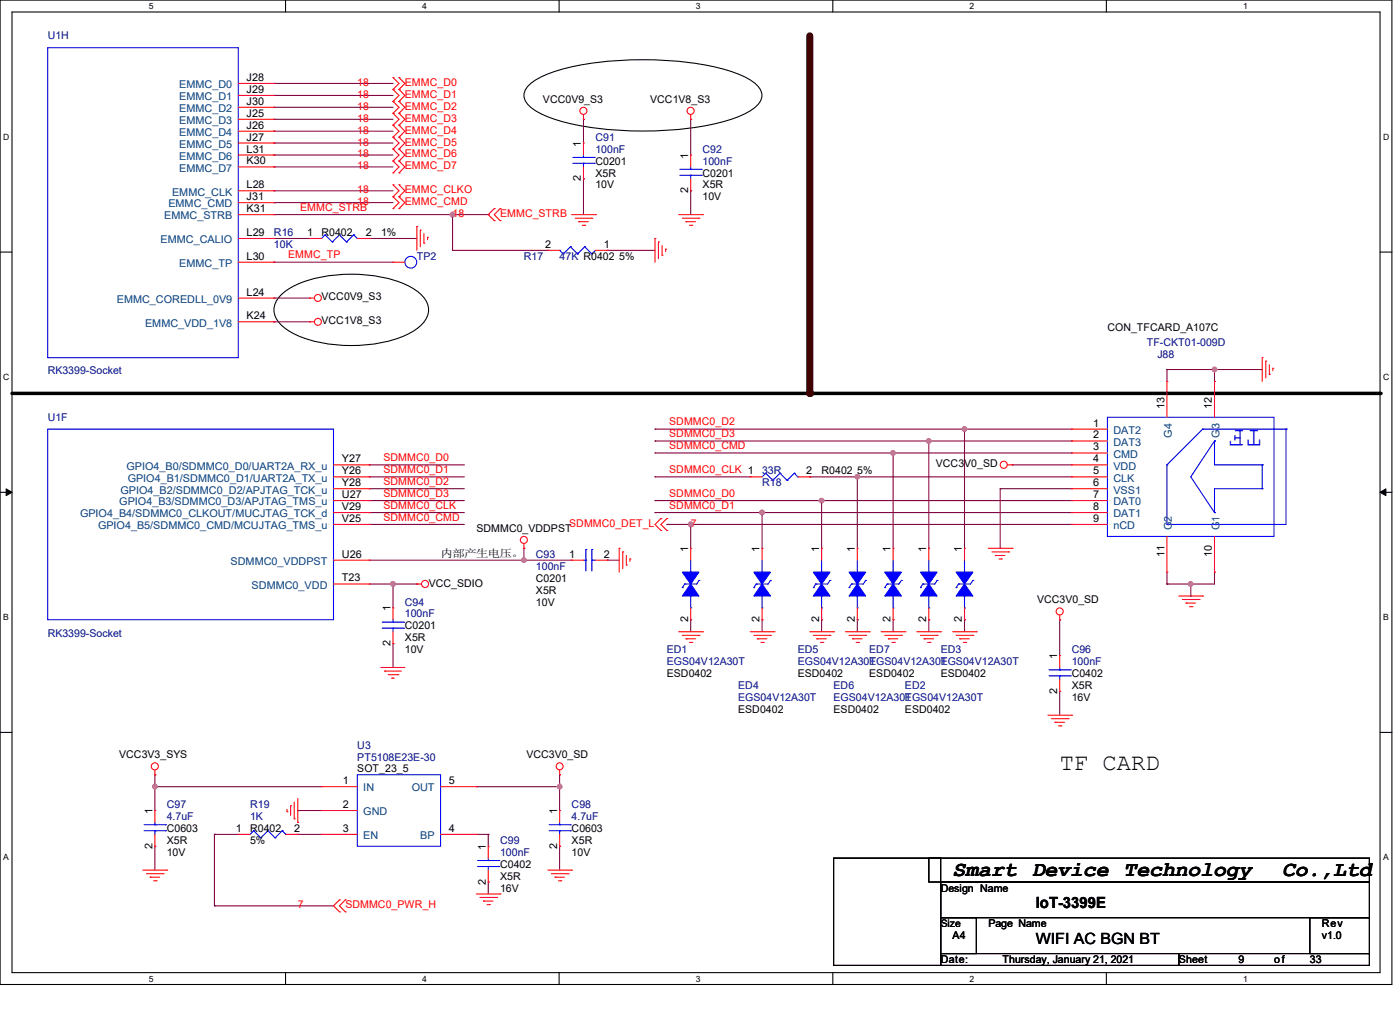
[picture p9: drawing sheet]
<svg xmlns="http://www.w3.org/2000/svg" width="445mm" height="322mm" viewBox="0 0 445 322" stroke-linecap="round" stroke-linejoin="round" font-family="sans-serif">
<defs><g id="words">
<text font-size="8.7" fill="#00f" x="401.2" y="136.6" transform="rotate(-180 401.2 136.6)">TF</text>
<text font-size="7.5" x="336.8" y="244.5">TF CARD</text>
<g font-size="6.8">
<text x="302.8" y="278.2">Smart</text>
<text x="328" y="278.2">Device</text>
<text x="357.2" y="278.2">Technology</text>
<text x="407.5" y="278.2">Co.,Ltd</text>
</g>
<g font-size="4.9">
<text x="329.3" y="288.5">IoT-3399E</text>
<text x="329.3" y="299.6">WIFI AC BGN BT</text>
</g>
<g font-size="3.4" fill="#000080">
<text x="15.2" y="12.5">U1H</text>
<text x="189.3" y="44.7">C91</text>
<text x="189.3" y="48.5">100nF</text>
<text x="223.3" y="48.5">C92</text>
<text x="223.3" y="52.3">100nF</text>
<text x="87.1" y="75">R16</text>
<text x="87.1" y="78.8">10K</text>
<text x="132.5" y="82.5">TP2</text>
<text x="166.5" y="82.5">R17</text>
<text x="177.9" y="82.5">47K R0402</text>
<text x="364.5" y="109.8">TF-CKT01-009D</text>
<text x="367.9" y="113.6">J88</text>
<text x="15.2" y="118.9">RK3399-Socket</text>
<text x="15.2" y="133.6">U1F</text>
<text x="242.2" y="154.5">R18</text>
<text x="242.2" y="150.7">33R</text>
<text x="170.3" y="177.2">C93</text>
<text x="170.3" y="180.9">100nF</text>
<text x="128.7" y="192.3">C94</text>
<text x="128.7" y="196.1">100nF</text>
<text x="15.2" y="202.1">RK3399-Socket</text>
<text x="212" y="207.4">ED1</text>
<text x="253.6" y="207.4">ED5</text>
<text x="276.3" y="207.4">ED7</text>
<text x="299" y="207.4">ED3</text>
<text x="340.7" y="207.4">C96</text>
<text x="212" y="211.2">EGS04V12A30T</text>
<text x="253.6" y="211.2">EGS04V12A30T</text>
<text x="276.3" y="211.2">EGS04V12A30T</text>
<text x="299" y="211.2">EGS04V12A30T</text>
<text x="340.7" y="211.2">100nF</text>
<text x="234.7" y="218.8">ED4</text>
<text x="265" y="218.8">ED6</text>
<text x="287.7" y="218.8">ED2</text>
<text x="234.7" y="222.6">EGS04V12A30T</text>
<text x="265" y="222.6">EGS04V12A30T</text>
<text x="287.7" y="222.6">EGS04V12A30T</text>
<text x="113.6" y="237.7">U3</text>
<text x="113.6" y="241.5">PT5108E23E-30</text>
<text x="53" y="256.6">C97</text>
<text x="79.5" y="256.6">R19</text>
<text x="181.7" y="256.6">C98</text>
<text x="53" y="260.4">4.7uF</text>
<text x="79.5" y="260.4">1K</text>
<text x="181.7" y="260.4">4.7uF</text>
<text x="159" y="268">C99</text>
<text x="159" y="271.8">100nF</text>
</g>
<g font-size="3.4" fill="#004080">
<text x="57" y="28">EMMC_D0</text>
<text x="57" y="31.8">EMMC_D1</text>
<text x="57" y="35.6">EMMC_D2</text>
<text x="57" y="39.4">EMMC_D3</text>
<text x="57" y="43.2">EMMC_D4</text>
<text x="57" y="46.9">EMMC_D5</text>
<text x="57" y="50.8">EMMC_D6</text>
<text x="57" y="54.5">EMMC_D7</text>
<text x="53.5" y="65.9">EMMC_CMD</text>
<text x="54.7" y="62.1">EMMC_CLK</text>
<text x="52.2" y="69.7">EMMC_STRB</text>
<text x="51.1" y="77.3">EMMC_CALIO</text>
<text x="57" y="84.8">EMMC_TP</text>
<text x="37.1" y="96.2">EMMC_COREDLL_0V9</text>
<text x="46.1" y="103.7">EMMC_VDD_1V8</text>
<text x="353.9" y="137.8">DAT2</text>
<text x="353.9" y="141.6">DAT3</text>
<text x="372.5" y="139" transform="rotate(-90 372.5 139)">G4</text>
<text x="387.6" y="139" transform="rotate(-90 387.6 139)">G3</text>
<text x="40.2" y="149.1">GPIO4_B0/SDMMC0_D0/UART2A_RX_u</text>
<text x="353.9" y="149.1">VDD</text>
<text x="353.9" y="145.4">CMD</text>
<text x="40.6" y="153">GPIO4_B1/SDMMC0_D1/UART2A_TX_u</text>
<text x="353.9" y="153">CLK</text>
<text x="37.9" y="160.5">GPIO4_B3/SDMMC0_D3/APJTAG_TMS_u</text>
<text x="38.3" y="156.7">GPIO4_B2/SDMMC0_D2/APJTAG_TCK_u</text>
<text x="353.9" y="160.5">DAT0</text>
<text x="353.9" y="156.7">VSS1</text>
<text x="25.4" y="164.3">GPIO4_B4/SDMMC0_CLKOUT/MUCJTAG_TCK_d</text>
<text x="353.9" y="164.3">DAT1</text>
<text x="31.2" y="168.1">GPIO4_B5/SDMMC0_CMD/MCUJTAG_TMS_u</text>
<text x="353.9" y="168.1">nCD</text>
<text x="372.5" y="168.4" transform="rotate(-90 372.5 168.4)">G2</text>
<text x="387.6" y="168.4" transform="rotate(-90 387.6 168.4)">G1</text>
<text x="73.3" y="179.4">SDMMC0_VDDPST</text>
<text x="80" y="187">SDMMC0_VDD</text>
<text x="115.5" y="251.3">IN</text>
<text x="130.9" y="251.3">OUT</text>
<text x="115.5" y="258.9">GND</text>
<text x="115.5" y="266.5">EN</text>
<text x="133.6" y="266.5">BP</text>
</g>
<g font-size="3.4">
<text x="78.4" y="25.7">J28</text>
<text x="78.4" y="29.5">J29</text>
<text x="78.4" y="33.3">J30</text>
<text x="172.6" y="32.6">VCC0V9_S3</text>
<text x="206.7" y="32.6">VCC1V8_S3</text>
<text x="78.4" y="37.1">J25</text>
<text x="78.4" y="40.9">J26</text>
<text x="78.4" y="44.6">J27</text>
<text x="184.7" y="46.6" transform="rotate(-90 184.7 46.6)">1</text>
<text x="78.4" y="48.4">L31</text>
<text x="78.4" y="52.2">K30</text>
<text x="189.3" y="52.3">C0201</text>
<text x="218.7" y="50.3" transform="rotate(-90 218.7 50.3)">1</text>
<text x="78.4" y="59.8">L28</text>
<text x="184.7" y="57.6" transform="rotate(-90 184.7 57.6)">2</text>
<text x="189.3" y="56">X5R</text>
<text x="189.3" y="59.9">10V</text>
<text x="223.3" y="56">C0201</text>
<text x="223.3" y="59.9">X5R</text>
<text x="78.4" y="63.5">J31</text>
<text x="218.7" y="61.4" transform="rotate(-90 218.7 61.4)">2</text>
<text x="223.3" y="63.6">10V</text>
<text x="78.4" y="67.4">K31</text>
<text x="78.4" y="74.9">L29</text>
<text x="97.6" y="74.9">1</text>
<text x="102.2" y="75">R0402</text>
<text x="116.2" y="74.9">2</text>
<text x="121.1" y="75">1%</text>
<text x="78.4" y="82.5">L30</text>
<text x="173.3" y="78.7">2</text>
<text x="191.9" y="78.7">1</text>
<text x="196.8" y="82.5">5%</text>
<text x="78.4" y="93.9">L24</text>
<text x="102.2" y="95.4">VCC0V9_S3</text>
<text x="78.4" y="101.4">K24</text>
<text x="102.2" y="103">VCC1V8_S3</text>
<text x="352" y="105.2">CON_TFCARD_A107C</text>
<text x="370.1" y="129.8" transform="rotate(-90 370.1 129.8)">13</text>
<text x="385.2" y="129.8" transform="rotate(-90 385.2 129.8)">12</text>
<text x="347.4" y="135.5">1</text>
<text x="347.4" y="143">3</text>
<text x="347.4" y="139.2">2</text>
<text x="108.7" y="146.8">Y27</text>
<text x="297.5" y="148.4">VCC3V0_SD</text>
<text x="347.4" y="146.8">4</text>
<text x="108.7" y="150.6">Y26</text>
<text x="108.7" y="154.4">Y28</text>
<text x="256.2" y="150.6">2</text>
<text x="261.2" y="150.7">R0402</text>
<text x="272.5" y="150.7">5%</text>
<text x="347.4" y="150.6">5</text>
<text x="347.4" y="154.4">6</text>
<text x="108.7" y="158.2">U27</text>
<text x="108.7" y="162">V29</text>
<text x="347.4" y="162">8</text>
<text x="347.4" y="158.2">7</text>
<text x="108.7" y="165.7">V25</text>
<text x="347.4" y="165.7">9</text>
<text x="151.4" y="168.8">SDMMC0_VDDPST</text>
<text x="108.7" y="177.1">U26</text>
<text x="140" y="176.8">内部产生电压。</text>
<text x="180.9" y="177.1">1</text>
<text x="191.9" y="177.1">2</text>
<text x="218.7" y="175.2" transform="rotate(-90 218.7 175.2)">1</text>
<text x="241.4" y="175.2" transform="rotate(-90 241.4 175.2)">1</text>
<text x="260.3" y="175.2" transform="rotate(-90 260.3 175.2)">1</text>
<text x="271.7" y="175.2" transform="rotate(-90 271.7 175.2)">1</text>
<text x="283.1" y="175.2" transform="rotate(-90 283.1 175.2)">1</text>
<text x="294.4" y="175.2" transform="rotate(-90 294.4 175.2)">1</text>
<text x="305.8" y="175.2" transform="rotate(-90 305.8 175.2)">1</text>
<text x="370.1" y="176.8" transform="rotate(-90 370.1 176.8)">11</text>
<text x="385.2" y="176.8" transform="rotate(-90 385.2 176.8)">10</text>
<text x="108.7" y="184.7">T23</text>
<text x="170.3" y="184.7">C0201</text>
<text x="136.3" y="186.3">VCC_SDIO</text>
<text x="170.3" y="188.5">X5R</text>
<text x="329.6" y="191.6">VCC3V0_SD</text>
<text x="124.1" y="194.1" transform="rotate(-90 124.1 194.1)">1</text>
<text x="170.3" y="192.3">10V</text>
<text x="218.7" y="197.6" transform="rotate(-90 218.7 197.6)">2</text>
<text x="241.4" y="197.6" transform="rotate(-90 241.4 197.6)">2</text>
<text x="260.3" y="197.6" transform="rotate(-90 260.3 197.6)">2</text>
<text x="271.7" y="197.6" transform="rotate(-90 271.7 197.6)">2</text>
<text x="283.1" y="197.6" transform="rotate(-90 283.1 197.6)">2</text>
<text x="294.4" y="197.6" transform="rotate(-90 294.4 197.6)">2</text>
<text x="305.8" y="197.6" transform="rotate(-90 305.8 197.6)">2</text>
<text x="128.7" y="199.9">C0201</text>
<text x="128.7" y="203.7">X5R</text>
<text x="124.1" y="205.2" transform="rotate(-90 124.1 205.2)">2</text>
<text x="128.7" y="207.4">10V</text>
<text x="336" y="209.3" transform="rotate(-90 336 209.3)">1</text>
<text x="212" y="215">ESD0402</text>
<text x="253.6" y="215">ESD0402</text>
<text x="276.3" y="215">ESD0402</text>
<text x="299" y="215">ESD0402</text>
<text x="340.7" y="215">C0402</text>
<text x="336" y="220.3" transform="rotate(-90 336 220.3)">2</text>
<text x="340.7" y="218.8">X5R</text>
<text x="234.7" y="226.4">ESD0402</text>
<text x="265" y="226.4">ESD0402</text>
<text x="287.7" y="226.4">ESD0402</text>
<text x="340.7" y="222.6">16V</text>
<text x="37.9" y="240.8">VCC3V3_SYS</text>
<text x="113.6" y="245.3">SOT_23_5</text>
<text x="167.3" y="240.8">VCC3V0_SD</text>
<text x="109" y="249">1</text>
<text x="142.7" y="249">5</text>
<text x="109" y="256.6">2</text>
<text x="48.4" y="258.5" transform="rotate(-90 48.4 258.5)">1</text>
<text x="177.1" y="258.5" transform="rotate(-90 177.1 258.5)">1</text>
<text x="48.4" y="269.5" transform="rotate(-90 48.4 269.5)">2</text>
<text x="53" y="264.2">C0603</text>
<text x="53" y="268">X5R</text>
<text x="74.9" y="264.2">1</text>
<text x="79.5" y="264.2">R0402</text>
<text x="79.5" y="268">5%</text>
<text x="93.5" y="264.2">2</text>
<text x="109" y="264.2">3</text>
<text x="142.7" y="264.2">4</text>
<text x="154.4" y="269.8" transform="rotate(-90 154.4 269.8)">1</text>
<text x="177.1" y="269.5" transform="rotate(-90 177.1 269.5)">2</text>
<text x="181.7" y="264.2">C0603</text>
<text x="181.7" y="268">X5R</text>
<text x="53" y="271.8">10V</text>
<text x="159" y="275.5">C0402</text>
<text x="181.7" y="271.8">10V</text>
<text x="154.4" y="280.9" transform="rotate(-90 154.4 280.9)">2</text>
<text x="159" y="279.4">X5R</text>
<text x="159" y="283.1">16V</text>
<text x="299" y="283.1">Design Name</text>
<text x="302.8" y="298.3">A4</text>
<text x="314.2" y="294.5">Page Name</text>
<text x="420.1" y="298.3">v1.0</text>
<text x="420.1" y="294.5">Rev</text>
<text x="299" y="305.9">Date:</text>
<text x="318.7" y="305.9">Thursday, January 21, 2021</text>
<text x="374.7" y="305.9">Sheet</text>
<text x="393.6" y="305.9">9</text>
<text x="405" y="305.9">of</text>
<text x="416.3" y="305.9">33</text>
</g>
<g font-size="3.4" fill="#f00">
<text x="113.6" y="27.3">18</text>
<text x="128.7" y="27.3">EMMC_D0</text>
<text x="113.6" y="31.1">18</text>
<text x="113.6" y="34.9">18</text>
<text x="128.7" y="31.1">EMMC_D1</text>
<text x="128.7" y="34.9">EMMC_D2</text>
<text x="113.6" y="38.7">18</text>
<text x="128.7" y="38.7">EMMC_D3</text>
<text x="113.6" y="42.4">18</text>
<text x="113.6" y="46.2">18</text>
<text x="128.7" y="42.4">EMMC_D4</text>
<text x="128.7" y="46.2">EMMC_D5</text>
<text x="113.6" y="50">18</text>
<text x="113.6" y="53.8">18</text>
<text x="128.7" y="50">EMMC_D6</text>
<text x="128.7" y="53.8">EMMC_D7</text>
<text x="113.6" y="65.2">18</text>
<text x="113.6" y="61.3">18</text>
<text x="128.7" y="65.2">EMMC_CMD</text>
<text x="128.7" y="61.3">EMMC_CLKO</text>
<text x="95.4" y="67">EMMC_STRB</text>
<text x="143.8" y="68.9">18</text>
<text x="159" y="68.9">EMMC_STRB</text>
<text x="91.6" y="82.1">EMMC_TP</text>
<text x="212.7" y="135.1">SDMMC0_D2</text>
<text x="212.7" y="142.7">SDMMC0_CMD</text>
<text x="212.7" y="138.9">SDMMC0_D3</text>
<text x="121.9" y="146.4">SDMMC0_D0</text>
<text x="121.9" y="150.2">SDMMC0_D1</text>
<text x="121.9" y="154">SDMMC0_D2</text>
<text x="212.7" y="150.2">SDMMC0_CLK 1</text>
<text x="121.9" y="161.6">SDMMC0_CLK</text>
<text x="121.9" y="157.8">SDMMC0_D3</text>
<text x="212.7" y="157.8">SDMMC0_D0</text>
<text x="212.7" y="161.6">SDMMC0_D1</text>
<text x="121.9" y="165.4">SDMMC0_CMD</text>
<text x="180.9" y="167.3">SDMMC0_DET_L</text>
<text x="219.5" y="167.3">7</text>
<text x="94.7" y="288.4">7</text>
<text x="109.8" y="288.4">SDMMC0_PWR_H</text>
</g>
<text font-size="3.3" x="299" y="294.4">Size</text>
<g font-size="2.7">
<text x="47.3" y="2.9">5</text>
<text x="134.2" y="2.9">4</text>
<text x="221.2" y="2.9">3</text>
<text x="308.2" y="2.9">2</text>
<text x="395.1" y="2.9">1</text>
<text x="1" y="44.4">D</text>
<text x="439.6" y="44.4">D</text>
<text x="1" y="120.6">C</text>
<text x="439.6" y="120.6">C</text>
<text x="1" y="196.9">B</text>
<text x="439.6" y="196.9">B</text>
<text x="1" y="273.1">A</text>
<text x="439.6" y="273.1">A</text>
<text x="47.3" y="311.7">5</text>
<text x="134.2" y="311.7">4</text>
<text x="221.2" y="311.7">3</text>
<text x="308.2" y="311.7">2</text>
<text x="395.1" y="311.7">1</text>
</g>
</g></defs>
<path d="M0 0h442.4v312.6h-442.4zM3.8 3.8h434.9v305.1h-434.9z" fill="none" stroke="#000" stroke-width=".34"/>
<g fill="#fff">
<path d="M47.3 .4h1.5v3.1h-1.5z"/>
<path d="M47.3 309.2h1.5v3.1h-1.5z"/>
</g>
<path d="M90.8 0v3.8M90.8 308.9v3.7" fill="none" stroke="#000" stroke-width=".34"/>
<g fill="#fff">
<path d="M134.2 .4h1.6v3.1h-1.6z"/>
<path d="M134.2 309.2h1.6v3.1h-1.6z"/>
</g>
<path d="M177.7 0v3.8M177.7 308.9v3.7" fill="none" stroke="#000" stroke-width=".34"/>
<g fill="#fff">
<path d="M221.2 .4h1.5v3.1h-1.5z"/>
<path d="M221.2 309.2h1.5v3.1h-1.5z"/>
</g>
<path d="M264.7 0v3.8M264.7 308.9v3.7" fill="none" stroke="#000" stroke-width=".34"/>
<g fill="#fff">
<path d="M308.2 .4h1.5v3.1h-1.5z"/>
<path d="M308.2 309.2h1.5v3.1h-1.5z"/>
</g>
<path d="M351.7 0v3.8M351.7 308.9v3.7" fill="none" stroke="#000" stroke-width=".34"/>
<g fill="#fff">
<path d="M395.1 .4h1.6v3.1h-1.6z"/>
<path d="M395.1 309.2h1.6v3.1h-1.6z"/>
<path d="M1 41.9h2v3.1h-2z"/>
<path d="M439.6 41.9h2v3.1h-2z"/>
<path d="M1 118.2h2v3h-2z"/>
<path d="M439.6 118.2h2v3h-2z"/>
</g>
<path d="M0 80.1h3.8M438.7 80.1h3.7" fill="none" stroke="#000" stroke-width=".34"/>
<g fill="#fff">
<path d="M1 194.4h1.8v3.1h-1.8z"/>
<path d="M439.6 194.4h1.9v3.1h-1.9z"/>
</g>
<path d="M0 156.3h3.8M438.7 156.3h3.7" fill="none" stroke="#000" stroke-width=".34"/>
<path d="M1.9 155.2l1.9 1.1-1.9 1.1zM438.7 156.3l1.8-1.1v2.2z" fill="#000" stroke="#000" stroke-width=".32"/>
<g fill="#fff">
<path d="M1 270.7h1.8v3h-1.8z"/>
<path d="M439.6 270.7h1.9v3h-1.9z"/>
</g>
<path d="M168.3 26.9a28.8 28.8 0 0 1 12.4-5.4 112.2 112.2 0 0 1 49.4 .5 22.1 22.1 0 0 1 11.1 5.7 4.1 4.1 0 0 1-.8 6 28.8 28.8 0 0 1-12.4 5.4 112.2 112.2 0 0 1-49.4-.5 22.1 22.1 0 0 1-11.1-5.7 4.1 4.1 0 0 1 .8-6zM89.7 93.3a30.8 30.8 0 0 1 17.3-6 42.5 42.5 0 0 1 24.2 4.3 8.9 8.9 0 0 1 5 6.8 8.4 8.4 0 0 1-5 6.9 43.2 43.2 0 0 1-26.4 4 26.4 26.4 0 0 1-16-6.7 6.1 6.1 0 0 1 .9-9.3zM0 232.6h3.8M438.7 232.6h3.7" fill="none" stroke="#000" stroke-width=".34"/>
<path d="M3.8 124.9h434.9" fill="none" stroke="#000" stroke-width="1.1"/>
<circle cx="438.7" cy="124.9" r=".55" fill="#000"/>
<path d="M257.4 11.4v113.5" fill="none" stroke="#400000" stroke-width="2.2"/>
<circle cx="257.4" cy="124.9" r="1.12" fill="#400000"/>
<path d="M117.3 166.5h30.3" fill="none" stroke="#800040" stroke-width=".34"/>
<circle cx="117.3" cy="166.5" r=".17" fill="#800040"/>
<path d="M117.3 151.4h30.3" fill="none" stroke="#800040" stroke-width=".34"/>
<circle cx="117.3" cy="151.4" r=".17" fill="#800040"/>
<path d="M117.3 147.6h30.3" fill="none" stroke="#800040" stroke-width=".34"/>
<circle cx="117.3" cy="147.6" r=".17" fill="#800040"/>
<path d="M117.3 162.8h30.3" fill="none" stroke="#800040" stroke-width=".34"/>
<circle cx="117.3" cy="162.8" r=".17" fill="#800040"/>
<path d="M87.1 60.6h37.8" fill="none" stroke="#800040" stroke-width=".34"/>
<circle cx="87.1" cy="60.6" r=".17" fill="#800040"/>
<path d="M87.1 64.3h37.8" fill="none" stroke="#800040" stroke-width=".34"/>
<circle cx="87.1" cy="64.3" r=".17" fill="#800040"/>
<path d="M87.1 26.5h37.8" fill="none" stroke="#800040" stroke-width=".34"/>
<circle cx="87.1" cy="26.5" r=".17" fill="#800040"/>
<path d="M87.1 53h37.8" fill="none" stroke="#800040" stroke-width=".34"/>
<circle cx="87.1" cy="53" r=".17" fill="#800040"/>
<path d="M87.1 49.2h37.8" fill="none" stroke="#800040" stroke-width=".34"/>
<circle cx="87.1" cy="49.2" r=".17" fill="#800040"/>
<path d="M87.1 45.4h37.8" fill="none" stroke="#800040" stroke-width=".34"/>
<circle cx="87.1" cy="45.4" r=".17" fill="#800040"/>
<path d="M87.1 41.7h37.8" fill="none" stroke="#800040" stroke-width=".34"/>
<circle cx="87.1" cy="41.7" r=".17" fill="#800040"/>
<path d="M87.1 37.9h37.8" fill="none" stroke="#800040" stroke-width=".34"/>
<circle cx="87.1" cy="37.9" r=".17" fill="#800040"/>
<path d="M87.1 34.1h37.8" fill="none" stroke="#800040" stroke-width=".34"/>
<circle cx="87.1" cy="34.1" r=".17" fill="#800040"/>
<path d="M87.1 30.3h37.8" fill="none" stroke="#800040" stroke-width=".34"/>
<circle cx="87.1" cy="30.3" r=".17" fill="#800040"/>
<path d="M87.1 75.7h11.3" fill="none" stroke="#800040" stroke-width=".34"/>
<circle cx="87.1" cy="75.7" r=".17" fill="#800040"/>
<path d="M117.3 75.7h15.2" fill="none" stroke="#800040" stroke-width=".34"/>
<circle cx="117.3" cy="75.7" r=".17" fill="#800040"/>
<path d="M87.1 83.3h37.8" fill="none" stroke="#800040" stroke-width=".34"/>
<circle cx="87.1" cy="83.3" r=".17" fill="#800040"/>
<path d="M185.5 37.9v7.5" fill="none" stroke="#800040" stroke-width=".34"/>
<circle cx="185.5" cy="37.9" r=".17" fill="#800040"/>
<path d="M185.5 56.8v11.4" fill="none" stroke="#800040" stroke-width=".34"/>
<circle cx="185.5" cy="56.8" r=".17" fill="#800040"/>
<path d="M87.1 94.7h11.3" fill="none" stroke="#800040" stroke-width=".34"/>
<circle cx="87.1" cy="94.7" r=".17" fill="#800040"/>
<path d="M219.5 37.9v11.3" fill="none" stroke="#800040" stroke-width=".34"/>
<circle cx="219.5" cy="37.9" r=".17" fill="#800040"/>
<path d="M219.5 60.6v7.6" fill="none" stroke="#800040" stroke-width=".34"/>
<circle cx="219.5" cy="60.6" r=".17" fill="#800040"/>
<path d="M124.9 204.4v7.6" fill="none" stroke="#800040" stroke-width=".34"/>
<circle cx="124.9" cy="204.4" r=".17" fill="#800040"/>
<path d="M117.3 177.9h49.2" fill="none" stroke="#800040" stroke-width=".34"/>
<circle cx="166.5" cy="177.9" r=".17" fill="#800040"/>
<path d="M87.1 102.2h11.3" fill="none" stroke="#800040" stroke-width=".34"/>
<circle cx="87.1" cy="102.2" r=".17" fill="#800040"/>
<path d="M117.3 185.5h7.6" fill="none" stroke="#800040" stroke-width=".34"/>
<circle cx="124.9" cy="185.5" r=".17" fill="#800040"/>
<circle cx="124.9" cy="185.4" r=".74" fill="#f0f" stroke="#f0f" stroke-width=".34"/>
<path d="M87.1 68.2h56.7" fill="none" stroke="#800040" stroke-width=".34"/>
<circle cx="143.8" cy="68.2" r=".17" fill="#800040"/>
<circle cx="143.8" cy="68.1" r=".74" fill="#f0f" stroke="#f0f" stroke-width=".34"/>
<path d="M117.3 155.2h30.3" fill="none" stroke="#800040" stroke-width=".34"/>
<circle cx="117.3" cy="155.2" r=".17" fill="#800040"/>
<path d="M117.3 159h30.3" fill="none" stroke="#800040" stroke-width=".34"/>
<circle cx="117.3" cy="159" r=".17" fill="#800040"/>
<path d="M166.5 174.1v3.8" fill="none" stroke="#800040" stroke-width=".34"/>
<circle cx="166.5" cy="174.1" r=".17" fill="#800040"/>
<path d="M166.5 177.9h15.2" fill="none" stroke="#800040" stroke-width=".34"/>
<circle cx="166.5" cy="177.9" r=".17" fill="#800040"/>
<circle cx="166.5" cy="177.9" r=".73" fill="#f0f" stroke="#f0f" stroke-width=".34"/>
<path d="M193 177.9h3.8" fill="none" stroke="#800040" stroke-width=".34"/>
<circle cx="193" cy="177.9" r=".17" fill="#800040"/>
<path d="M124.9 185.5v7.5" fill="none" stroke="#800040" stroke-width=".34"/>
<circle cx="124.9" cy="185.5" r=".17" fill="#800040"/>
<path d="M124.9 185.5h7.6" fill="none" stroke="#800040" stroke-width=".34"/>
<circle cx="132.5" cy="185.5" r=".17" fill="#800040"/>
<path d="M143.8 79.5h30.3" fill="none" stroke="#800040" stroke-width=".34"/>
<circle cx="174.1" cy="79.5" r=".17" fill="#800040"/>
<path d="M193 79.5h15.2" fill="none" stroke="#800040" stroke-width=".34"/>
<circle cx="193" cy="79.5" r=".17" fill="#800040"/>
<path d="M143.8 68.2v11.3" fill="none" stroke="#800040" stroke-width=".34"/>
<circle cx="143.8" cy="68.2" r=".17" fill="#800040"/>
<path d="M143.8 68.2h11.4" fill="none" stroke="#800040" stroke-width=".34"/>
<circle cx="155.2" cy="68.2" r=".17" fill="#800040"/>
<path d="M68.2 265v22.7" fill="none" stroke="#800040" stroke-width=".34"/>
<circle cx="68.2" cy="265" r=".17" fill="#800040"/>
<path d="M68.2 265h7.5" fill="none" stroke="#800040" stroke-width=".34"/>
<circle cx="68.2" cy="265" r=".17" fill="#800040"/>
<path d="M94.7 265h7.5" fill="none" stroke="#800040" stroke-width=".34"/>
<circle cx="94.7" cy="265" r=".17" fill="#800040"/>
<path d="M68.2 287.7h37.8" fill="none" stroke="#800040" stroke-width=".34"/>
<circle cx="68.2" cy="287.7" r=".17" fill="#800040"/>
<path d="M49.2 249.8v7.6" fill="none" stroke="#800040" stroke-width=".34"/>
<circle cx="49.2" cy="249.8" r=".17" fill="#800040"/>
<path d="M49.2 249.8h53" fill="none" stroke="#800040" stroke-width=".34"/>
<circle cx="49.2" cy="249.8" r=".17" fill="#800040"/>
<circle cx="49.2" cy="249.8" r=".74" fill="#f0f" stroke="#f0f" stroke-width=".34"/>
<path d="M94.7 257.4h7.5" fill="none" stroke="#800040" stroke-width=".34"/>
<circle cx="94.7" cy="257.4" r=".17" fill="#800040"/>
<path d="M177.9 268.7v7.6" fill="none" stroke="#800040" stroke-width=".34"/>
<circle cx="177.9" cy="268.7" r=".17" fill="#800040"/>
<path d="M155.2 280.1v3.8" fill="none" stroke="#800040" stroke-width=".34"/>
<circle cx="155.2" cy="280.1" r=".17" fill="#800040"/>
<path d="M177.9 249.8v7.6" fill="none" stroke="#800040" stroke-width=".34"/>
<circle cx="177.9" cy="249.8" r=".17" fill="#800040"/>
<path d="M151.4 265h3.8" fill="none" stroke="#800040" stroke-width=".34"/>
<circle cx="151.4" cy="265" r=".17" fill="#800040"/>
<path d="M49.2 268.7v7.6" fill="none" stroke="#800040" stroke-width=".34"/>
<circle cx="49.2" cy="268.7" r=".17" fill="#800040"/>
<path d="M177.9 246v3.8" fill="none" stroke="#800040" stroke-width=".34"/>
<circle cx="177.9" cy="246" r=".17" fill="#800040"/>
<path d="M151.4 249.8h26.5" fill="none" stroke="#800040" stroke-width=".34"/>
<circle cx="151.4" cy="249.8" r=".17" fill="#800040"/>
<circle cx="177.9" cy="249.8" r=".73" fill="#f0f" stroke="#f0f" stroke-width=".34"/>
<path d="M49.2 246v3.8" fill="none" stroke="#800040" stroke-width=".34"/>
<circle cx="49.2" cy="246" r=".17" fill="#800040"/>
<path d="M155.2 265v3.7" fill="none" stroke="#800040" stroke-width=".34"/>
<circle cx="155.2" cy="265" r=".17" fill="#800040"/>
<path d="M283.9 143.8v30.3" fill="none" stroke="#800040" stroke-width=".34"/>
<circle cx="283.9" cy="143.8" r=".17" fill="#800040"/>
<path d="M283.9 143.8h56.8" fill="none" stroke="#800040" stroke-width=".34"/>
<circle cx="283.9" cy="143.8" r=".17" fill="#800040"/>
<path d="M336.8 196.8v11.4" fill="none" stroke="#800040" stroke-width=".34"/>
<circle cx="336.8" cy="196.8" r=".17" fill="#800040"/>
<path d="M336.8 219.5v7.6" fill="none" stroke="#800040" stroke-width=".34"/>
<circle cx="336.8" cy="219.5" r=".17" fill="#800040"/>
<path d="M317.9 155.2v18.9" fill="none" stroke="#800040" stroke-width=".34"/>
<circle cx="317.9" cy="174.1" r=".17" fill="#800040"/>
<path d="M306.6 136.3h34.1" fill="none" stroke="#800040" stroke-width=".34"/>
<circle cx="306.6" cy="136.3" r=".17" fill="#800040"/>
<path d="M219.5 166.5h121.2" fill="none" stroke="#800040" stroke-width=".34"/>
<circle cx="219.5" cy="166.5" r=".17" fill="#800040"/>
<circle cx="219.5" cy="166.5" r=".74" fill="#f0f" stroke="#f0f" stroke-width=".34"/>
<path d="M261.2 159h79.5" fill="none" stroke="#800040" stroke-width=".34"/>
<circle cx="261.2" cy="159" r=".17" fill="#800040"/>
<path d="M317.9 155.2h22.8" fill="none" stroke="#800040" stroke-width=".34"/>
<circle cx="317.9" cy="155.2" r=".17" fill="#800040"/>
<path d="M208.2 143.8h75.7" fill="none" stroke="#800040" stroke-width=".34"/>
<circle cx="208.2" cy="143.8" r=".17" fill="#800040"/>
<circle cx="283.8" cy="143.8" r=".73" fill="#f0f" stroke="#f0f" stroke-width=".34"/>
<path d="M208.2 159h53" fill="none" stroke="#800040" stroke-width=".34"/>
<circle cx="208.2" cy="159" r=".17" fill="#800040"/>
<circle cx="261.1" cy="159" r=".73" fill="#f0f" stroke="#f0f" stroke-width=".34"/>
<path d="M208.2 136.3h98.4" fill="none" stroke="#800040" stroke-width=".34"/>
<circle cx="208.2" cy="136.3" r=".17" fill="#800040"/>
<circle cx="306.6" cy="136.2" r=".74" fill="#f0f" stroke="#f0f" stroke-width=".34"/>
<path d="M242.2 162.8h98.5" fill="none" stroke="#800040" stroke-width=".34"/>
<circle cx="242.2" cy="162.8" r=".17" fill="#800040"/>
<path d="M321.7 147.6h19" fill="none" stroke="#800040" stroke-width=".34"/>
<circle cx="321.7" cy="147.6" r=".17" fill="#800040"/>
<path d="M295.2 140h45.5" fill="none" stroke="#800040" stroke-width=".34"/>
<circle cx="295.2" cy="140" r=".17" fill="#800040"/>
<path d="M272.5 151.4h68.2" fill="none" stroke="#800040" stroke-width=".34"/>
<circle cx="272.5" cy="151.4" r=".17" fill="#800040"/>
<path d="M208.2 162.8h34" fill="none" stroke="#800040" stroke-width=".34"/>
<circle cx="208.2" cy="162.8" r=".17" fill="#800040"/>
<circle cx="242.2" cy="162.8" r=".74" fill="#f0f" stroke="#f0f" stroke-width=".34"/>
<path d="M208.2 140h87" fill="none" stroke="#800040" stroke-width=".34"/>
<circle cx="208.2" cy="140" r=".17" fill="#800040"/>
<path d="M257.4 151.4h15.1" fill="none" stroke="#800040" stroke-width=".34"/>
<circle cx="257.4" cy="151.4" r=".17" fill="#800040"/>
<path d="M295.2 196.8v3.8" fill="none" stroke="#800040" stroke-width=".34"/>
<circle cx="295.2" cy="196.8" r=".17" fill="#800040"/>
<path d="M306.6 196.8v3.8" fill="none" stroke="#800040" stroke-width=".34"/>
<circle cx="306.6" cy="196.8" r=".17" fill="#800040"/>
<path d="M242.2 196.8v3.8" fill="none" stroke="#800040" stroke-width=".34"/>
<circle cx="242.2" cy="196.8" r=".17" fill="#800040"/>
<path d="M261.2 196.8v3.8" fill="none" stroke="#800040" stroke-width=".34"/>
<circle cx="261.2" cy="196.8" r=".17" fill="#800040"/>
<path d="M272.5 196.8v3.8" fill="none" stroke="#800040" stroke-width=".34"/>
<circle cx="272.5" cy="196.8" r=".17" fill="#800040"/>
<path d="M283.9 196.8v3.8" fill="none" stroke="#800040" stroke-width=".34"/>
<circle cx="283.9" cy="196.8" r=".17" fill="#800040"/>
<path d="M306.6 136.3v37.8" fill="none" stroke="#800040" stroke-width=".34"/>
<circle cx="306.6" cy="136.3" r=".17" fill="#800040"/>
<path d="M295.2 140v34.1" fill="none" stroke="#800040" stroke-width=".34"/>
<circle cx="295.2" cy="140" r=".17" fill="#800040"/>
<circle cx="295.2" cy="140" r=".73" fill="#f0f" stroke="#f0f" stroke-width=".34"/>
<path d="M272.5 151.4v22.7" fill="none" stroke="#800040" stroke-width=".34"/>
<circle cx="272.5" cy="151.4" r=".17" fill="#800040"/>
<circle cx="272.5" cy="151.4" r=".72" fill="#f0f" stroke="#f0f" stroke-width=".34"/>
<path d="M261.2 159v15.1" fill="none" stroke="#800040" stroke-width=".34"/>
<circle cx="261.2" cy="159" r=".17" fill="#800040"/>
<path d="M219.5 166.5v7.6" fill="none" stroke="#800040" stroke-width=".34"/>
<circle cx="219.5" cy="166.5" r=".17" fill="#800040"/>
<path d="M212 166.5h7.5" fill="none" stroke="#800040" stroke-width=".34"/>
<circle cx="212" cy="166.5" r=".17" fill="#800040"/>
<path d="M242.2 162.8v11.3" fill="none" stroke="#800040" stroke-width=".34"/>
<circle cx="242.2" cy="162.8" r=".17" fill="#800040"/>
<path d="M208.2 151.4h30.3" fill="none" stroke="#800040" stroke-width=".34"/>
<circle cx="208.2" cy="151.4" r=".17" fill="#800040"/>
<path d="M219.5 196.8v3.8" fill="none" stroke="#800040" stroke-width=".34"/>
<circle cx="219.5" cy="196.8" r=".17" fill="#800040"/>
<path d="M370.9 181.7v3.8" fill="none" stroke="#800040" stroke-width=".34"/>
<circle cx="370.9" cy="185.5" r=".17" fill="#800040"/>
<path d="M378.5 185.5h7.5" fill="none" stroke="#800040" stroke-width=".34"/>
<circle cx="378.5" cy="185.5" r=".17" fill="#800040"/>
<path d="M370.9 185.5h7.6" fill="none" stroke="#800040" stroke-width=".34"/>
<circle cx="370.9" cy="185.5" r=".17" fill="#800040"/>
<path d="M386 181.7v3.8" fill="none" stroke="#800040" stroke-width=".34"/>
<circle cx="386" cy="181.7" r=".17" fill="#800040"/>
<path d="M378.5 185.5v3.8" fill="none" stroke="#800040" stroke-width=".34"/>
<circle cx="378.5" cy="189.3" r=".17" fill="#800040"/>
<circle cx="378.5" cy="185.4" r=".73" fill="#f0f" stroke="#f0f" stroke-width=".34"/>
<path d="M386 117.3h15.2" fill="none" stroke="#800040" stroke-width=".34"/>
<circle cx="386" cy="117.3" r=".17" fill="#800040"/>
<path d="M386 117.3v3.8" fill="none" stroke="#800040" stroke-width=".34"/>
<circle cx="386" cy="121.1" r=".17" fill="#800040"/>
<circle cx="386" cy="117.3" r=".73" fill="#f0f" stroke="#f0f" stroke-width=".34"/>
<path d="M370.9 117.3h15.1" fill="none" stroke="#800040" stroke-width=".34"/>
<circle cx="370.9" cy="117.3" r=".17" fill="#800040"/>
<path d="M370.9 117.3v3.8" fill="none" stroke="#800040" stroke-width=".34"/>
<circle cx="370.9" cy="117.3" r=".17" fill="#800040"/>
<path d="M132.5 71.9v7.6" fill="none" stroke="#f00" stroke-width=".34"/>
<circle cx="132.5" cy="71.9" r=".17" fill="#f00"/>
<path d="M133.6 73.1v5.3" fill="none" stroke="#f00" stroke-width=".34"/>
<circle cx="133.6" cy="73.1" r=".17" fill="#f00"/>
<path d="M134.7 74.2v3" fill="none" stroke="#f00" stroke-width=".34"/>
<circle cx="134.7" cy="77.2" r=".17" fill="#f00"/>
<path d="M135.9 75.4v.7" fill="none" stroke="#f00" stroke-width=".34"/>
<circle cx="135.9" cy="75.4" r=".17" fill="#f00"/>
<path d="M181.7 68.2h7.6" fill="none" stroke="#f00" stroke-width=".34"/>
<circle cx="189.3" cy="68.2" r=".17" fill="#f00"/>
<path d="M182.8 69.3h5.3" fill="none" stroke="#f00" stroke-width=".34"/>
<circle cx="188.1" cy="69.3" r=".17" fill="#f00"/>
<path d="M183.9 70.4h3.1" fill="none" stroke="#f00" stroke-width=".34"/>
<circle cx="183.9" cy="70.4" r=".17" fill="#f00"/>
<path d="M185.1 71.5h.7" fill="none" stroke="#f00" stroke-width=".34"/>
<circle cx="185.8" cy="71.5" r=".17" fill="#f00"/>
<path d="M219.5 36.4v1.5" fill="none" stroke="#f00" stroke-width=".34"/>
<circle cx="219.5" cy="37.9" r=".17" fill="#f00"/>
<g fill="none" stroke="#f00" stroke-width=".34">
<path d="M215.7 68.2h7.6"/>
<circle cx="219.5" cy="35.2" r="1.12"/>
</g>
<circle cx="223.3" cy="68.2" r=".17" fill="#f00"/>
<path d="M216.9 69.3h5.3" fill="none" stroke="#f00" stroke-width=".34"/>
<circle cx="222.2" cy="69.3" r=".17" fill="#f00"/>
<path d="M218 70.4h3.1" fill="none" stroke="#f00" stroke-width=".34"/>
<circle cx="218" cy="70.4" r=".17" fill="#f00"/>
<path d="M219.2 71.5h.7" fill="none" stroke="#f00" stroke-width=".34"/>
<circle cx="219.9" cy="71.5" r=".17" fill="#f00"/>
<path d="M121.1 212h7.6" fill="none" stroke="#f00" stroke-width=".34"/>
<circle cx="121.1" cy="212" r=".17" fill="#f00"/>
<path d="M122.3 213.1h5.3" fill="none" stroke="#f00" stroke-width=".34"/>
<circle cx="122.3" cy="213.1" r=".17" fill="#f00"/>
<path d="M123.4 214.2h3" fill="none" stroke="#f00" stroke-width=".34"/>
<circle cx="126.4" cy="214.2" r=".17" fill="#f00"/>
<path d="M124.5 215.3h.8" fill="none" stroke="#f00" stroke-width=".34"/>
<circle cx="124.5" cy="215.3" r=".17" fill="#f00"/>
<path d="M196.8 174.1v7.6" fill="none" stroke="#f00" stroke-width=".34"/>
<circle cx="196.8" cy="174.1" r=".17" fill="#f00"/>
<path d="M198 175.3v5.3" fill="none" stroke="#f00" stroke-width=".34"/>
<circle cx="198" cy="175.3" r=".17" fill="#f00"/>
<path d="M199.1 176.4v3" fill="none" stroke="#f00" stroke-width=".34"/>
<circle cx="199.1" cy="179.4" r=".17" fill="#f00"/>
<path d="M200.2 177.5v.8" fill="none" stroke="#f00" stroke-width=".34"/>
<circle cx="200.2" cy="177.5" r=".17" fill="#f00"/>
<path d="M98.4 102.2h1.5" fill="none" stroke="#f00" stroke-width=".34"/>
<circle cx="98.4" cy="102.2" r=".17" fill="#f00"/>
<g fill="none" stroke="#f00" stroke-width=".34">
<path d="M132.5 185.5h1.5"/>
<circle cx="101" cy="102.2" r="1.1"/>
</g>
<circle cx="132.5" cy="185.5" r=".17" fill="#f00"/>
<g fill="none" stroke="#f00" stroke-width=".34">
<path d="M185.5 36.4v1.5"/>
<circle cx="135.1" cy="185.4" r="1.12"/>
</g>
<circle cx="185.5" cy="37.9" r=".17" fill="#f00"/>
<g fill="none" stroke="#f00" stroke-width=".34">
<path d="M98.4 94.7h1.5"/>
<circle cx="185.4" cy="35.2" r="1.12"/>
</g>
<circle cx="98.4" cy="94.7" r=".17" fill="#f00"/>
<g fill="none" stroke="#f00" stroke-width=".34">
<path d="M166.5 172.6v1.5"/>
<circle cx="101" cy="94.6" r="1.1"/>
</g>
<circle cx="166.5" cy="174.1" r=".17" fill="#f00"/>
<g fill="none" stroke="#f00" stroke-width=".34">
<path d="M208.2 75.7v7.6"/>
<circle cx="166.5" cy="171.5" r="1.11"/>
</g>
<circle cx="208.2" cy="75.7" r=".17" fill="#f00"/>
<path d="M209.3 76.8v5.4" fill="none" stroke="#f00" stroke-width=".34"/>
<circle cx="209.3" cy="76.8" r=".17" fill="#f00"/>
<path d="M210.4 78v3" fill="none" stroke="#f00" stroke-width=".34"/>
<circle cx="210.4" cy="81" r=".17" fill="#f00"/>
<path d="M211.6 79.1v.8" fill="none" stroke="#f00" stroke-width=".34"/>
<circle cx="211.6" cy="79.1" r=".17" fill="#f00"/>
<path d="M94.7 253.6v7.6" fill="none" stroke="#f00" stroke-width=".34"/>
<circle cx="94.7" cy="261.2" r=".17" fill="#f00"/>
<path d="M93.5 254.7v5.3" fill="none" stroke="#f00" stroke-width=".34"/>
<circle cx="93.5" cy="260" r=".17" fill="#f00"/>
<path d="M92.4 255.9v3" fill="none" stroke="#f00" stroke-width=".34"/>
<circle cx="92.4" cy="255.9" r=".17" fill="#f00"/>
<path d="M91.2 257v.8" fill="none" stroke="#f00" stroke-width=".34"/>
<circle cx="91.2" cy="257.8" r=".17" fill="#f00"/>
<path d="M151.4 283.9h7.6" fill="none" stroke="#f00" stroke-width=".34"/>
<circle cx="159" cy="283.9" r=".17" fill="#f00"/>
<path d="M152.5 285h5.4" fill="none" stroke="#f00" stroke-width=".34"/>
<circle cx="157.9" cy="285" r=".17" fill="#f00"/>
<path d="M153.7 286.1h3" fill="none" stroke="#f00" stroke-width=".34"/>
<circle cx="153.7" cy="286.1" r=".17" fill="#f00"/>
<path d="M154.8 287.3h.8" fill="none" stroke="#f00" stroke-width=".34"/>
<circle cx="155.6" cy="287.3" r=".17" fill="#f00"/>
<path d="M45.4 276.3h7.6" fill="none" stroke="#f00" stroke-width=".34"/>
<circle cx="53" cy="276.3" r=".17" fill="#f00"/>
<path d="M46.6 277.5h5.3" fill="none" stroke="#f00" stroke-width=".34"/>
<circle cx="51.9" cy="277.5" r=".17" fill="#f00"/>
<path d="M47.7 278.6h3.1" fill="none" stroke="#f00" stroke-width=".34"/>
<circle cx="47.7" cy="278.6" r=".17" fill="#f00"/>
<path d="M48.9 279.7h.7" fill="none" stroke="#f00" stroke-width=".34"/>
<circle cx="49.6" cy="279.7" r=".17" fill="#f00"/>
<path d="M174.1 276.3h7.6" fill="none" stroke="#f00" stroke-width=".34"/>
<circle cx="181.7" cy="276.3" r=".17" fill="#f00"/>
<path d="M175.3 277.5h5.3" fill="none" stroke="#f00" stroke-width=".34"/>
<circle cx="180.6" cy="277.5" r=".17" fill="#f00"/>
<path d="M176.4 278.6h3" fill="none" stroke="#f00" stroke-width=".34"/>
<circle cx="176.4" cy="278.6" r=".17" fill="#f00"/>
<path d="M177.5 279.7h.8" fill="none" stroke="#f00" stroke-width=".34"/>
<circle cx="178.3" cy="279.7" r=".17" fill="#f00"/>
<path d="M177.9 244.5v1.5" fill="none" stroke="#f00" stroke-width=".34"/>
<circle cx="177.9" cy="246" r=".17" fill="#f00"/>
<g fill="none" stroke="#f00" stroke-width=".34">
<path d="M49.2 244.5v1.5"/>
<circle cx="177.9" cy="243.3" r="1.11"/>
</g>
<circle cx="49.2" cy="246" r=".17" fill="#f00"/>
<g fill="none" stroke="#f00" stroke-width=".34">
<path d="M333.1 227.1h7.6"/>
<circle cx="49.2" cy="243.4" r="1.12"/>
</g>
<circle cx="340.7" cy="227.1" r=".17" fill="#f00"/>
<path d="M334.2 228.2h5.3" fill="none" stroke="#f00" stroke-width=".34"/>
<circle cx="339.5" cy="228.2" r=".17" fill="#f00"/>
<path d="M335.3 229.4h3.1" fill="none" stroke="#f00" stroke-width=".34"/>
<circle cx="335.3" cy="229.4" r=".17" fill="#f00"/>
<path d="M336.5 230.5h.7" fill="none" stroke="#f00" stroke-width=".34"/>
<circle cx="337.2" cy="230.5" r=".17" fill="#f00"/>
<path d="M336.8 195.3v1.5" fill="none" stroke="#f00" stroke-width=".34"/>
<circle cx="336.8" cy="196.8" r=".17" fill="#f00"/>
<g fill="none" stroke="#f00" stroke-width=".34">
<path d="M314.2 174.1h7.5"/>
<circle cx="336.8" cy="194.2" r="1.12"/>
</g>
<circle cx="321.7" cy="174.1" r=".17" fill="#f00"/>
<path d="M315.3 175.3h5.3" fill="none" stroke="#f00" stroke-width=".34"/>
<circle cx="320.6" cy="175.3" r=".17" fill="#f00"/>
<path d="M316.4 176.4h3" fill="none" stroke="#f00" stroke-width=".34"/>
<circle cx="316.4" cy="176.4" r=".17" fill="#f00"/>
<path d="M317.5 177.5h.8" fill="none" stroke="#f00" stroke-width=".34"/>
<circle cx="318.3" cy="177.5" r=".17" fill="#f00"/>
<path d="M320.2 147.6h1.5" fill="none" stroke="#f00" stroke-width=".34"/>
<circle cx="321.7" cy="147.6" r=".17" fill="#f00"/>
<g fill="none" stroke="#f00" stroke-width=".34">
<path d="M291.4 200.6h7.6"/>
<circle cx="319" cy="147.6" r="1.12"/>
</g>
<circle cx="299" cy="200.6" r=".17" fill="#f00"/>
<path d="M292.6 201.8h5.3" fill="none" stroke="#f00" stroke-width=".34"/>
<circle cx="297.9" cy="201.8" r=".17" fill="#f00"/>
<path d="M293.7 202.9h3.1" fill="none" stroke="#f00" stroke-width=".34"/>
<circle cx="293.7" cy="202.9" r=".17" fill="#f00"/>
<path d="M294.9 204h.7" fill="none" stroke="#f00" stroke-width=".34"/>
<circle cx="295.6" cy="204" r=".17" fill="#f00"/>
<path d="M302.8 200.6h7.5" fill="none" stroke="#f00" stroke-width=".34"/>
<circle cx="310.3" cy="200.6" r=".17" fill="#f00"/>
<path d="M303.9 201.8h5.3" fill="none" stroke="#f00" stroke-width=".34"/>
<circle cx="309.2" cy="201.8" r=".17" fill="#f00"/>
<path d="M305.1 202.9h3" fill="none" stroke="#f00" stroke-width=".34"/>
<circle cx="305.1" cy="202.9" r=".17" fill="#f00"/>
<path d="M306.2 204h.8" fill="none" stroke="#f00" stroke-width=".34"/>
<circle cx="307" cy="204" r=".17" fill="#f00"/>
<path d="M215.7 200.6h7.6" fill="none" stroke="#f00" stroke-width=".34"/>
<circle cx="223.3" cy="200.6" r=".17" fill="#f00"/>
<path d="M216.9 201.8h5.3" fill="none" stroke="#f00" stroke-width=".34"/>
<circle cx="222.2" cy="201.8" r=".17" fill="#f00"/>
<path d="M218 202.9h3.1" fill="none" stroke="#f00" stroke-width=".34"/>
<circle cx="218" cy="202.9" r=".17" fill="#f00"/>
<path d="M219.2 204h.7" fill="none" stroke="#f00" stroke-width=".34"/>
<circle cx="219.9" cy="204" r=".17" fill="#f00"/>
<path d="M238.5 200.6h7.5" fill="none" stroke="#f00" stroke-width=".34"/>
<circle cx="246" cy="200.6" r=".17" fill="#f00"/>
<path d="M239.6 201.8h5.3" fill="none" stroke="#f00" stroke-width=".34"/>
<circle cx="244.9" cy="201.8" r=".17" fill="#f00"/>
<path d="M240.7 202.9h3.1" fill="none" stroke="#f00" stroke-width=".34"/>
<circle cx="240.7" cy="202.9" r=".17" fill="#f00"/>
<path d="M241.9 204h.7" fill="none" stroke="#f00" stroke-width=".34"/>
<circle cx="242.6" cy="204" r=".17" fill="#f00"/>
<path d="M257.4 200.6h7.6" fill="none" stroke="#f00" stroke-width=".34"/>
<circle cx="265" cy="200.6" r=".17" fill="#f00"/>
<path d="M258.5 201.8h5.3" fill="none" stroke="#f00" stroke-width=".34"/>
<circle cx="263.8" cy="201.8" r=".17" fill="#f00"/>
<path d="M259.6 202.9h3.1" fill="none" stroke="#f00" stroke-width=".34"/>
<circle cx="259.6" cy="202.9" r=".17" fill="#f00"/>
<path d="M260.8 204h.7" fill="none" stroke="#f00" stroke-width=".34"/>
<circle cx="261.5" cy="204" r=".17" fill="#f00"/>
<path d="M268.7 200.6h7.6" fill="none" stroke="#f00" stroke-width=".34"/>
<circle cx="276.3" cy="200.6" r=".17" fill="#f00"/>
<path d="M269.9 201.8h5.3" fill="none" stroke="#f00" stroke-width=".34"/>
<circle cx="275.2" cy="201.8" r=".17" fill="#f00"/>
<path d="M271 202.9h3" fill="none" stroke="#f00" stroke-width=".34"/>
<circle cx="271" cy="202.9" r=".17" fill="#f00"/>
<path d="M272.1 204h.8" fill="none" stroke="#f00" stroke-width=".34"/>
<circle cx="272.9" cy="204" r=".17" fill="#f00"/>
<path d="M280.1 200.6h7.6" fill="none" stroke="#f00" stroke-width=".34"/>
<circle cx="287.7" cy="200.6" r=".17" fill="#f00"/>
<path d="M281.2 201.8h5.3" fill="none" stroke="#f00" stroke-width=".34"/>
<circle cx="286.5" cy="201.8" r=".17" fill="#f00"/>
<path d="M282.4 202.9h3" fill="none" stroke="#f00" stroke-width=".34"/>
<circle cx="282.4" cy="202.9" r=".17" fill="#f00"/>
<path d="M283.5 204h.8" fill="none" stroke="#f00" stroke-width=".34"/>
<circle cx="284.3" cy="204" r=".17" fill="#f00"/>
<path d="M374.7 189.3h7.6" fill="none" stroke="#f00" stroke-width=".34"/>
<circle cx="382.3" cy="189.3" r=".17" fill="#f00"/>
<path d="M375.8 190.4h5.3" fill="none" stroke="#f00" stroke-width=".34"/>
<circle cx="381.1" cy="190.4" r=".17" fill="#f00"/>
<path d="M377 191.5h3" fill="none" stroke="#f00" stroke-width=".34"/>
<circle cx="377" cy="191.5" r=".17" fill="#f00"/>
<path d="M378.1 192.7h.8" fill="none" stroke="#f00" stroke-width=".34"/>
<circle cx="378.9" cy="192.7" r=".17" fill="#f00"/>
<path d="M401.2 113.6v7.5" fill="none" stroke="#f00" stroke-width=".34"/>
<circle cx="401.2" cy="113.6" r=".17" fill="#f00"/>
<path d="M402.3 114.7v5.3" fill="none" stroke="#f00" stroke-width=".34"/>
<circle cx="402.3" cy="114.7" r=".17" fill="#f00"/>
<path d="M403.5 115.8v3.1" fill="none" stroke="#f00" stroke-width=".34"/>
<circle cx="403.5" cy="118.9" r=".17" fill="#f00"/>
<path d="M404.6 117v.7" fill="none" stroke="#f00" stroke-width=".34"/>
<circle cx="404.6" cy="117" r=".17" fill="#f00"/>
<path d="M128.7 64.3l-1.9 2" fill="none" stroke="#f00" stroke-width=".34"/>
<circle cx="126.8" cy="66.3" r=".17" fill="#f00"/>
<path d="M126.8 62.5l1.9 1.8" fill="none" stroke="#f00" stroke-width=".34"/>
<circle cx="126.8" cy="62.5" r=".17" fill="#f00"/>
<path d="M126.8 64.3l-1.9 2" fill="none" stroke="#f00" stroke-width=".34"/>
<circle cx="124.9" cy="66.3" r=".17" fill="#f00"/>
<path d="M124.9 62.5l1.9 1.8" fill="none" stroke="#f00" stroke-width=".34"/>
<circle cx="124.9" cy="62.5" r=".17" fill="#f00"/>
<path d="M128.7 60.6l-1.9 1.9" fill="none" stroke="#f00" stroke-width=".34"/>
<circle cx="126.8" cy="62.5" r=".17" fill="#f00"/>
<path d="M126.8 58.7l1.9 1.9" fill="none" stroke="#f00" stroke-width=".34"/>
<circle cx="126.8" cy="58.7" r=".17" fill="#f00"/>
<path d="M126.8 60.6l-1.9 1.9" fill="none" stroke="#f00" stroke-width=".34"/>
<circle cx="124.9" cy="62.5" r=".17" fill="#f00"/>
<path d="M124.9 58.7l1.9 1.9" fill="none" stroke="#f00" stroke-width=".34"/>
<circle cx="124.9" cy="58.7" r=".17" fill="#f00"/>
<path d="M128.7 26.5l-1.9 1.9" fill="none" stroke="#f00" stroke-width=".34"/>
<circle cx="126.8" cy="28.4" r=".17" fill="#f00"/>
<path d="M126.8 24.6l1.9 1.9" fill="none" stroke="#f00" stroke-width=".34"/>
<circle cx="126.8" cy="24.6" r=".17" fill="#f00"/>
<path d="M126.8 26.5l-1.9 1.9" fill="none" stroke="#f00" stroke-width=".34"/>
<circle cx="124.9" cy="28.4" r=".17" fill="#f00"/>
<path d="M124.9 24.6l1.9 1.9" fill="none" stroke="#f00" stroke-width=".34"/>
<circle cx="124.9" cy="24.6" r=".17" fill="#f00"/>
<path d="M128.7 30.3l-1.9 1.9" fill="none" stroke="#f00" stroke-width=".34"/>
<circle cx="126.8" cy="32.2" r=".17" fill="#f00"/>
<path d="M126.8 28.4l1.9 1.9" fill="none" stroke="#f00" stroke-width=".34"/>
<circle cx="126.8" cy="28.4" r=".17" fill="#f00"/>
<path d="M126.8 30.3l-1.9 1.9" fill="none" stroke="#f00" stroke-width=".34"/>
<circle cx="124.9" cy="32.2" r=".17" fill="#f00"/>
<path d="M124.9 28.4l1.9 1.9" fill="none" stroke="#f00" stroke-width=".34"/>
<circle cx="124.9" cy="28.4" r=".17" fill="#f00"/>
<path d="M128.7 34.1l-1.9 1.9" fill="none" stroke="#f00" stroke-width=".34"/>
<circle cx="126.8" cy="36" r=".17" fill="#f00"/>
<path d="M126.8 32.2l1.9 1.9" fill="none" stroke="#f00" stroke-width=".34"/>
<circle cx="126.8" cy="32.2" r=".17" fill="#f00"/>
<path d="M126.8 34.1l-1.9 1.9" fill="none" stroke="#f00" stroke-width=".34"/>
<circle cx="124.9" cy="36" r=".17" fill="#f00"/>
<path d="M124.9 32.2l1.9 1.9" fill="none" stroke="#f00" stroke-width=".34"/>
<circle cx="124.9" cy="32.2" r=".17" fill="#f00"/>
<path d="M128.7 37.9l-1.9 1.9" fill="none" stroke="#f00" stroke-width=".34"/>
<circle cx="126.8" cy="39.8" r=".17" fill="#f00"/>
<path d="M126.8 36l1.9 1.9" fill="none" stroke="#f00" stroke-width=".34"/>
<circle cx="126.8" cy="36" r=".17" fill="#f00"/>
<path d="M126.8 37.9l-1.9 1.9" fill="none" stroke="#f00" stroke-width=".34"/>
<circle cx="124.9" cy="39.8" r=".17" fill="#f00"/>
<path d="M124.9 36l1.9 1.9" fill="none" stroke="#f00" stroke-width=".34"/>
<circle cx="124.9" cy="36" r=".17" fill="#f00"/>
<path d="M128.7 41.7l-1.9 1.9" fill="none" stroke="#f00" stroke-width=".34"/>
<circle cx="126.8" cy="43.6" r=".17" fill="#f00"/>
<path d="M126.8 39.8l1.9 1.9" fill="none" stroke="#f00" stroke-width=".34"/>
<circle cx="126.8" cy="39.8" r=".17" fill="#f00"/>
<path d="M126.8 41.7l-1.9 1.9" fill="none" stroke="#f00" stroke-width=".34"/>
<circle cx="124.9" cy="43.6" r=".17" fill="#f00"/>
<path d="M124.9 39.8l1.9 1.9" fill="none" stroke="#f00" stroke-width=".34"/>
<circle cx="124.9" cy="39.8" r=".17" fill="#f00"/>
<path d="M128.7 45.4l-1.9 1.9" fill="none" stroke="#f00" stroke-width=".34"/>
<circle cx="126.8" cy="47.3" r=".17" fill="#f00"/>
<path d="M126.8 43.6l1.9 1.8" fill="none" stroke="#f00" stroke-width=".34"/>
<circle cx="126.8" cy="43.6" r=".17" fill="#f00"/>
<path d="M126.8 45.4l-1.9 1.9" fill="none" stroke="#f00" stroke-width=".34"/>
<circle cx="124.9" cy="47.3" r=".17" fill="#f00"/>
<path d="M124.9 43.6l1.9 1.8" fill="none" stroke="#f00" stroke-width=".34"/>
<circle cx="124.9" cy="43.6" r=".17" fill="#f00"/>
<path d="M128.7 49.2l-1.9 1.9" fill="none" stroke="#f00" stroke-width=".34"/>
<circle cx="126.8" cy="51.1" r=".17" fill="#f00"/>
<path d="M126.8 47.3l1.9 1.9" fill="none" stroke="#f00" stroke-width=".34"/>
<circle cx="126.8" cy="47.3" r=".17" fill="#f00"/>
<path d="M126.8 49.2l-1.9 1.9" fill="none" stroke="#f00" stroke-width=".34"/>
<circle cx="124.9" cy="51.1" r=".17" fill="#f00"/>
<path d="M124.9 47.3l1.9 1.9" fill="none" stroke="#f00" stroke-width=".34"/>
<circle cx="124.9" cy="47.3" r=".17" fill="#f00"/>
<path d="M128.7 53l-1.9 1.9" fill="none" stroke="#f00" stroke-width=".34"/>
<circle cx="126.8" cy="54.9" r=".17" fill="#f00"/>
<path d="M126.8 51.1l1.9 1.9" fill="none" stroke="#f00" stroke-width=".34"/>
<circle cx="126.8" cy="51.1" r=".17" fill="#f00"/>
<path d="M126.8 53l-1.9 1.9" fill="none" stroke="#f00" stroke-width=".34"/>
<circle cx="124.9" cy="54.9" r=".17" fill="#f00"/>
<path d="M124.9 51.1l1.9 1.9" fill="none" stroke="#f00" stroke-width=".34"/>
<circle cx="124.9" cy="51.1" r=".17" fill="#f00"/>
<path d="M157.1 66.3l-1.9 1.9" fill="none" stroke="#f00" stroke-width=".34"/>
<circle cx="157.1" cy="66.3" r=".17" fill="#f00"/>
<path d="M155.2 68.2l1.9 1.9" fill="none" stroke="#f00" stroke-width=".34"/>
<circle cx="157.1" cy="70.1" r=".17" fill="#f00"/>
<path d="M157.1 68.2l1.9 1.9" fill="none" stroke="#f00" stroke-width=".34"/>
<circle cx="159" cy="70.1" r=".17" fill="#f00"/>
<path d="M159 66.3l-1.9 1.9" fill="none" stroke="#f00" stroke-width=".34"/>
<circle cx="159" cy="66.3" r=".17" fill="#f00"/>
<path d="M107.9 285.7l-1.9 2" fill="none" stroke="#f00" stroke-width=".34"/>
<circle cx="107.9" cy="285.7" r=".17" fill="#f00"/>
<path d="M106 287.7l1.9 1.9" fill="none" stroke="#f00" stroke-width=".34"/>
<circle cx="107.9" cy="289.6" r=".17" fill="#f00"/>
<path d="M107.9 287.7l1.9 1.9" fill="none" stroke="#f00" stroke-width=".34"/>
<circle cx="109.8" cy="289.6" r=".17" fill="#f00"/>
<path d="M109.8 285.7l-1.9 2" fill="none" stroke="#f00" stroke-width=".34"/>
<circle cx="109.8" cy="285.7" r=".17" fill="#f00"/>
<path d="M210.1 164.7l-1.9 1.8" fill="none" stroke="#f00" stroke-width=".34"/>
<circle cx="210.1" cy="164.7" r=".17" fill="#f00"/>
<path d="M208.2 166.5l1.9 1.9" fill="none" stroke="#f00" stroke-width=".34"/>
<circle cx="210.1" cy="168.4" r=".17" fill="#f00"/>
<path d="M212 164.7l-1.9 1.8" fill="none" stroke="#f00" stroke-width=".34"/>
<circle cx="212" cy="164.7" r=".17" fill="#f00"/>
<path d="M210.1 166.5l1.9 1.9" fill="none" stroke="#f00" stroke-width=".34"/>
<circle cx="212" cy="168.4" r=".17" fill="#f00"/>
<path d="M265 272.5h34v34.1h-34zM295.2 272.5h140.1v7.6h-140.1zM299 280.1h136.3v11.3h-136.3zM299 291.4h11.3v11.4h-11.3zM416.3 291.4h19v11.4h-19zM299 302.8h75.7v3.8h-75.7zM374.7 302.8h60.6v3.8h-60.6z" fill="none" stroke="#000" stroke-width=".34"/>
<path d="M185.5 177.9h.7" fill="none" stroke="#00f" stroke-width=".34"/>
<circle cx="186.2" cy="177.9" r=".17" fill="#00f"/>
<path d="M188.1 174.5v6.8" fill="none" stroke="#00f" stroke-width=".34"/>
<circle cx="188.1" cy="174.5" r=".17" fill="#00f"/>
<path d="M186.2 174.5v6.8" fill="none" stroke="#00f" stroke-width=".34"/>
<circle cx="186.2" cy="174.5" r=".17" fill="#00f"/>
<path d="M188.1 177.9h1.2" fill="none" stroke="#00f" stroke-width=".34"/>
<circle cx="188.1" cy="177.9" r=".17" fill="#00f"/>
<path d="M181.7 177.9h3.8" fill="none" stroke="#f00" stroke-width=".34"/>
<circle cx="181.7" cy="177.9" r=".17" fill="#f00"/>
<path d="M189.3 177.9h3.7" fill="none" stroke="#f00" stroke-width=".34"/>
<circle cx="193" cy="177.9" r=".17" fill="#f00"/>
<path d="M80.6 263.8l-1.1 1.2" fill="none" stroke="#00f" stroke-width=".34"/>
<circle cx="80.6" cy="263.8" r=".17" fill="#00f"/>
<path d="M80.6 263.8l2.3 2.3" fill="none" stroke="#00f" stroke-width=".34"/>
<circle cx="82.9" cy="266.1" r=".17" fill="#00f"/>
<path d="M85.2 263.8l-2.3 2.3" fill="none" stroke="#00f" stroke-width=".34"/>
<circle cx="85.2" cy="263.8" r=".17" fill="#00f"/>
<path d="M85.2 263.8l2.3 2.3" fill="none" stroke="#00f" stroke-width=".34"/>
<circle cx="87.5" cy="266.1" r=".17" fill="#00f"/>
<path d="M89.7 263.8l-2.2 2.3" fill="none" stroke="#00f" stroke-width=".34"/>
<circle cx="89.7" cy="263.8" r=".17" fill="#00f"/>
<path d="M89.7 263.8l1.1 1.2" fill="none" stroke="#00f" stroke-width=".34"/>
<circle cx="90.8" cy="265" r=".17" fill="#00f"/>
<path d="M75.7 265h3.8" fill="none" stroke="#f00" stroke-width=".34"/>
<circle cx="75.7" cy="265" r=".17" fill="#f00"/>
<path d="M90.8 265h3.9" fill="none" stroke="#f00" stroke-width=".34"/>
<circle cx="94.7" cy="265" r=".17" fill="#f00"/>
<path d="M243.4 150.3l-1.2 1.1" fill="none" stroke="#00f" stroke-width=".34"/>
<circle cx="243.4" cy="150.3" r=".17" fill="#00f"/>
<path d="M243.4 150.3l2.3 2.2" fill="none" stroke="#00f" stroke-width=".34"/>
<circle cx="245.7" cy="152.5" r=".17" fill="#00f"/>
<path d="M247.9 150.3l-2.2 2.2" fill="none" stroke="#00f" stroke-width=".34"/>
<circle cx="247.9" cy="150.3" r=".17" fill="#00f"/>
<path d="M247.9 150.3l2.3 2.2" fill="none" stroke="#00f" stroke-width=".34"/>
<circle cx="250.2" cy="152.5" r=".17" fill="#00f"/>
<path d="M252.5 150.3l-2.3 2.2" fill="none" stroke="#00f" stroke-width=".34"/>
<circle cx="252.5" cy="150.3" r=".17" fill="#00f"/>
<path d="M252.5 150.3l1.1 1.1" fill="none" stroke="#00f" stroke-width=".34"/>
<circle cx="253.6" cy="151.4" r=".17" fill="#00f"/>
<path d="M238.5 151.4h3.7" fill="none" stroke="#f00" stroke-width=".34"/>
<circle cx="238.5" cy="151.4" r=".17" fill="#f00"/>
<path d="M253.6 151.4h3.8" fill="none" stroke="#f00" stroke-width=".34"/>
<circle cx="257.4" cy="151.4" r=".17" fill="#f00"/>
<path d="M185.5 49.2v.8" fill="none" stroke="#00f" stroke-width=".34"/>
<circle cx="185.5" cy="50" r=".17" fill="#00f"/>
<path d="M182.1 51.9h6.8" fill="none" stroke="#00f" stroke-width=".34"/>
<circle cx="188.9" cy="51.9" r=".17" fill="#00f"/>
<path d="M182.1 50h6.8" fill="none" stroke="#00f" stroke-width=".34"/>
<circle cx="188.9" cy="50" r=".17" fill="#00f"/>
<path d="M185.5 51.9v1.1" fill="none" stroke="#00f" stroke-width=".34"/>
<circle cx="185.5" cy="51.9" r=".17" fill="#00f"/>
<path d="M185.5 45.4v3.8" fill="none" stroke="#f00" stroke-width=".34"/>
<circle cx="185.5" cy="45.4" r=".17" fill="#f00"/>
<path d="M185.5 53v3.8" fill="none" stroke="#f00" stroke-width=".34"/>
<circle cx="185.5" cy="56.8" r=".17" fill="#f00"/>
<path d="M270.6 185.5h3.8" fill="none" stroke="#00f" stroke-width=".34"/>
<circle cx="270.6" cy="185.5" r=".17" fill="#00f"/>
<path d="M272.5 177.9v3.8" fill="none" stroke="#00f" stroke-width=".34"/>
<circle cx="272.5" cy="181.7" r=".17" fill="#00f"/>
<path d="M272.5 189.3v3.7" fill="none" stroke="#00f" stroke-width=".34"/>
<circle cx="272.5" cy="193" r=".17" fill="#00f"/>
<path d="M269.9 181.7h5.3l-2.7 3.8z" fill-rule="evenodd" fill="#00f" stroke="#00f" stroke-width=".34"/>
<path d="M275.2 184.3l-.8 1.2" fill="none" stroke="#00f" stroke-width=".34"/>
<circle cx="275.2" cy="184.3" r=".17" fill="#00f"/>
<path d="M270.6 185.5l-.7 1.1" fill="none" stroke="#00f" stroke-width=".34"/>
<circle cx="269.9" cy="186.6" r=".17" fill="#00f"/>
<path d="M272.5 185.5l2.7 3.8h-5.3z" fill-rule="evenodd" fill="#00f" stroke="#00f" stroke-width=".34"/>
<path d="M272.5 174.1v3.8" fill="none" stroke="#f00" stroke-width=".34"/>
<circle cx="272.5" cy="174.1" r=".17" fill="#f00"/>
<path d="M272.5 193v3.8" fill="none" stroke="#f00" stroke-width=".34"/>
<circle cx="272.5" cy="196.8" r=".17" fill="#f00"/>
<path d="M352 132.5h53v37.8h-53zM370.9 166.5h37.9" fill="none" stroke="#00f" stroke-width=".34"/>
<circle cx="370.9" cy="166.5" r=".17" fill="#00f"/>
<path d="M370.9 147.6v18.9" fill="none" stroke="#00f" stroke-width=".34"/>
<circle cx="370.9" cy="147.6" r=".17" fill="#00f"/>
<path d="M382.3 136.3l-11.4 11.3" fill="none" stroke="#00f" stroke-width=".34"/>
<circle cx="382.3" cy="136.3" r=".17" fill="#00f"/>
<path d="M382.3 136.3h22.7" fill="none" stroke="#00f" stroke-width=".34"/>
<circle cx="405" cy="136.3" r=".17" fill="#00f"/>
<path d="M378.5 151.4l7.5 11.4" fill="none" stroke="#00f" stroke-width=".34"/>
<circle cx="386" cy="162.8" r=".17" fill="#00f"/>
<path d="M386 155.2v7.6" fill="none" stroke="#00f" stroke-width=".34"/>
<circle cx="386" cy="162.8" r=".17" fill="#00f"/>
<path d="M386 155.2h15.2" fill="none" stroke="#00f" stroke-width=".34"/>
<circle cx="401.2" cy="155.2" r=".17" fill="#00f"/>
<path d="M401.2 147.6v7.6" fill="none" stroke="#00f" stroke-width=".34"/>
<circle cx="401.2" cy="147.6" r=".17" fill="#00f"/>
<path d="M386 147.6h15.2" fill="none" stroke="#00f" stroke-width=".34"/>
<circle cx="401.2" cy="147.6" r=".17" fill="#00f"/>
<path d="M386 140v7.6" fill="none" stroke="#00f" stroke-width=".34"/>
<circle cx="386" cy="140" r=".17" fill="#00f"/>
<path d="M386 140l-7.5 11.4" fill="none" stroke="#00f" stroke-width=".34"/>
<circle cx="386" cy="140" r=".17" fill="#00f"/>
<path d="M408.8 136.3v30.2" fill="none" stroke="#00f" stroke-width=".34"/>
<circle cx="408.8" cy="136.3" r=".17" fill="#00f"/>
<path d="M405 136.3h3.8" fill="none" stroke="#00f" stroke-width=".34"/>
<circle cx="408.8" cy="136.3" r=".17" fill="#00f"/>
<path d="M340.7 166.5h11.3" fill="none" stroke="#f00" stroke-width=".34"/>
<circle cx="340.7" cy="166.5" r=".17" fill="#f00"/>
<path d="M340.7 162.8h11.3" fill="none" stroke="#f00" stroke-width=".34"/>
<circle cx="340.7" cy="162.8" r=".17" fill="#f00"/>
<path d="M340.7 159h11.3" fill="none" stroke="#f00" stroke-width=".34"/>
<circle cx="340.7" cy="159" r=".17" fill="#f00"/>
<path d="M386 170.3v11.4" fill="none" stroke="#f00" stroke-width=".34"/>
<circle cx="386" cy="181.7" r=".17" fill="#f00"/>
<path d="M340.7 151.4h11.3" fill="none" stroke="#f00" stroke-width=".34"/>
<circle cx="340.7" cy="151.4" r=".17" fill="#f00"/>
<path d="M340.7 147.6h11.3" fill="none" stroke="#f00" stroke-width=".34"/>
<circle cx="340.7" cy="147.6" r=".17" fill="#f00"/>
<path d="M340.7 155.2h11.3" fill="none" stroke="#f00" stroke-width=".34"/>
<circle cx="340.7" cy="155.2" r=".17" fill="#f00"/>
<path d="M340.7 143.8h11.3" fill="none" stroke="#f00" stroke-width=".34"/>
<circle cx="340.7" cy="143.8" r=".17" fill="#f00"/>
<path d="M340.7 140h11.3" fill="none" stroke="#f00" stroke-width=".34"/>
<circle cx="340.7" cy="140" r=".17" fill="#f00"/>
<path d="M340.7 136.3h11.3" fill="none" stroke="#f00" stroke-width=".34"/>
<circle cx="340.7" cy="136.3" r=".17" fill="#f00"/>
<path d="M386 121.1v11.4" fill="none" stroke="#f00" stroke-width=".34"/>
<circle cx="386" cy="121.1" r=".17" fill="#f00"/>
<path d="M370.9 121.1v11.4" fill="none" stroke="#f00" stroke-width=".34"/>
<circle cx="370.9" cy="121.1" r=".17" fill="#f00"/>
<path d="M370.9 170.3v11.4" fill="none" stroke="#f00" stroke-width=".34"/>
<circle cx="370.9" cy="181.7" r=".17" fill="#f00"/>
<path d="M240.4 185.5h3.7" fill="none" stroke="#00f" stroke-width=".34"/>
<circle cx="240.4" cy="185.5" r=".17" fill="#00f"/>
<path d="M242.2 177.9v3.8" fill="none" stroke="#00f" stroke-width=".34"/>
<circle cx="242.2" cy="181.7" r=".17" fill="#00f"/>
<path d="M242.2 189.3v3.7" fill="none" stroke="#00f" stroke-width=".34"/>
<circle cx="242.2" cy="193" r=".17" fill="#00f"/>
<path d="M239.6 181.7h5.3l-2.7 3.8z" fill-rule="evenodd" fill="#00f" stroke="#00f" stroke-width=".34"/>
<path d="M244.9 184.3l-.8 1.2" fill="none" stroke="#00f" stroke-width=".34"/>
<circle cx="244.9" cy="184.3" r=".17" fill="#00f"/>
<path d="M240.4 185.5l-.8 1.1" fill="none" stroke="#00f" stroke-width=".34"/>
<circle cx="239.6" cy="186.6" r=".17" fill="#00f"/>
<path d="M242.2 185.5l2.7 3.8h-5.3z" fill-rule="evenodd" fill="#00f" stroke="#00f" stroke-width=".34"/>
<path d="M242.2 174.1v3.8" fill="none" stroke="#f00" stroke-width=".34"/>
<circle cx="242.2" cy="174.1" r=".17" fill="#f00"/>
<path d="M242.2 193v3.8" fill="none" stroke="#f00" stroke-width=".34"/>
<circle cx="242.2" cy="196.8" r=".17" fill="#f00"/>
<path d="M103.3 74.6l-1.1 1.1" fill="none" stroke="#00f" stroke-width=".34"/>
<circle cx="103.3" cy="74.6" r=".17" fill="#00f"/>
<path d="M103.3 74.6l2.3 2.2" fill="none" stroke="#00f" stroke-width=".34"/>
<circle cx="105.6" cy="76.8" r=".17" fill="#00f"/>
<path d="M107.9 74.6l-2.3 2.2" fill="none" stroke="#00f" stroke-width=".34"/>
<circle cx="107.9" cy="74.6" r=".17" fill="#00f"/>
<path d="M107.9 74.6l2.3 2.2" fill="none" stroke="#00f" stroke-width=".34"/>
<circle cx="110.2" cy="76.8" r=".17" fill="#00f"/>
<path d="M112.4 74.6l-2.2 2.2" fill="none" stroke="#00f" stroke-width=".34"/>
<circle cx="112.4" cy="74.6" r=".17" fill="#00f"/>
<path d="M112.4 74.6l1.2 1.1" fill="none" stroke="#00f" stroke-width=".34"/>
<circle cx="113.6" cy="75.7" r=".17" fill="#00f"/>
<path d="M98.4 75.7h3.8" fill="none" stroke="#f00" stroke-width=".34"/>
<circle cx="98.4" cy="75.7" r=".17" fill="#f00"/>
<path d="M113.6 75.7h3.7" fill="none" stroke="#f00" stroke-width=".34"/>
<circle cx="117.3" cy="75.7" r=".17" fill="#f00"/>
<path d="M155.2 272.5v.8" fill="none" stroke="#00f" stroke-width=".34"/>
<circle cx="155.2" cy="273.3" r=".17" fill="#00f"/>
<path d="M151.8 275.2h6.8" fill="none" stroke="#00f" stroke-width=".34"/>
<circle cx="158.6" cy="275.2" r=".17" fill="#00f"/>
<path d="M151.8 273.3h6.8" fill="none" stroke="#00f" stroke-width=".34"/>
<circle cx="158.6" cy="273.3" r=".17" fill="#00f"/>
<path d="M155.2 275.2v1.1" fill="none" stroke="#00f" stroke-width=".34"/>
<circle cx="155.2" cy="275.2" r=".17" fill="#00f"/>
<path d="M155.2 268.7v3.8" fill="none" stroke="#f00" stroke-width=".34"/>
<circle cx="155.2" cy="268.7" r=".17" fill="#f00"/>
<path d="M155.2 276.3v3.8" fill="none" stroke="#f00" stroke-width=".34"/>
<circle cx="155.2" cy="280.1" r=".17" fill="#f00"/>
<path d="M15.2 15.2h60.5v98.4h-60.5z" fill="none" stroke="#00f" stroke-width=".34"/>
<path d="M75.7 68.2h11.4" fill="none" stroke="#f00" stroke-width=".34"/>
<circle cx="87.1" cy="68.2" r=".17" fill="#f00"/>
<path d="M75.7 60.6h11.4" fill="none" stroke="#f00" stroke-width=".34"/>
<circle cx="87.1" cy="60.6" r=".17" fill="#f00"/>
<path d="M75.7 64.3h11.4" fill="none" stroke="#f00" stroke-width=".34"/>
<circle cx="87.1" cy="64.3" r=".17" fill="#f00"/>
<path d="M75.7 26.5h11.4" fill="none" stroke="#f00" stroke-width=".34"/>
<circle cx="87.1" cy="26.5" r=".17" fill="#f00"/>
<path d="M75.7 30.3h11.4" fill="none" stroke="#f00" stroke-width=".34"/>
<circle cx="87.1" cy="30.3" r=".17" fill="#f00"/>
<path d="M75.7 34.1h11.4" fill="none" stroke="#f00" stroke-width=".34"/>
<circle cx="87.1" cy="34.1" r=".17" fill="#f00"/>
<path d="M75.7 37.9h11.4" fill="none" stroke="#f00" stroke-width=".34"/>
<circle cx="87.1" cy="37.9" r=".17" fill="#f00"/>
<path d="M75.7 41.7h11.4" fill="none" stroke="#f00" stroke-width=".34"/>
<circle cx="87.1" cy="41.7" r=".17" fill="#f00"/>
<path d="M75.7 45.4h11.4" fill="none" stroke="#f00" stroke-width=".34"/>
<circle cx="87.1" cy="45.4" r=".17" fill="#f00"/>
<path d="M75.7 49.2h11.4" fill="none" stroke="#f00" stroke-width=".34"/>
<circle cx="87.1" cy="49.2" r=".17" fill="#f00"/>
<path d="M75.7 53h11.4" fill="none" stroke="#f00" stroke-width=".34"/>
<circle cx="87.1" cy="53" r=".17" fill="#f00"/>
<path d="M75.7 102.2h11.4" fill="none" stroke="#f00" stroke-width=".34"/>
<circle cx="87.1" cy="102.2" r=".17" fill="#f00"/>
<path d="M75.7 75.7h11.4" fill="none" stroke="#f00" stroke-width=".34"/>
<circle cx="87.1" cy="75.7" r=".17" fill="#f00"/>
<path d="M75.7 83.3h11.4" fill="none" stroke="#f00" stroke-width=".34"/>
<circle cx="87.1" cy="83.3" r=".17" fill="#f00"/>
<path d="M75.7 94.7h11.4" fill="none" stroke="#f00" stroke-width=".34"/>
<circle cx="87.1" cy="94.7" r=".17" fill="#f00"/>
<path d="M282 185.5h3.7" fill="none" stroke="#00f" stroke-width=".34"/>
<circle cx="282" cy="185.5" r=".17" fill="#00f"/>
<path d="M283.9 177.9v3.8" fill="none" stroke="#00f" stroke-width=".34"/>
<circle cx="283.9" cy="181.7" r=".17" fill="#00f"/>
<path d="M283.9 189.3v3.7" fill="none" stroke="#00f" stroke-width=".34"/>
<circle cx="283.9" cy="193" r=".17" fill="#00f"/>
<path d="M281.2 181.7h5.3l-2.6 3.8z" fill-rule="evenodd" fill="#00f" stroke="#00f" stroke-width=".34"/>
<path d="M286.5 184.3l-.8 1.2" fill="none" stroke="#00f" stroke-width=".34"/>
<circle cx="286.5" cy="184.3" r=".17" fill="#00f"/>
<path d="M282 185.5l-.8 1.1" fill="none" stroke="#00f" stroke-width=".34"/>
<circle cx="281.2" cy="186.6" r=".17" fill="#00f"/>
<path d="M283.9 185.5l2.6 3.8h-5.3z" fill-rule="evenodd" fill="#00f" stroke="#00f" stroke-width=".34"/>
<path d="M283.9 174.1v3.8" fill="none" stroke="#f00" stroke-width=".34"/>
<circle cx="283.9" cy="174.1" r=".17" fill="#f00"/>
<path d="M283.9 193v3.8" fill="none" stroke="#f00" stroke-width=".34"/>
<circle cx="283.9" cy="196.8" r=".17" fill="#f00"/>
<path d="M189.3 79.5l-1.2 1.1" fill="none" stroke="#00f" stroke-width=".34"/>
<circle cx="188.1" cy="80.6" r=".17" fill="#00f"/>
<path d="M185.8 78.4l2.3 2.2" fill="none" stroke="#00f" stroke-width=".34"/>
<circle cx="185.8" cy="78.4" r=".17" fill="#00f"/>
<path d="M185.8 78.4l-2.2 2.2" fill="none" stroke="#00f" stroke-width=".34"/>
<circle cx="183.6" cy="80.6" r=".17" fill="#00f"/>
<path d="M181.3 78.4l2.3 2.2" fill="none" stroke="#00f" stroke-width=".34"/>
<circle cx="181.3" cy="78.4" r=".17" fill="#00f"/>
<path d="M181.3 78.4l-2.3 2.2" fill="none" stroke="#00f" stroke-width=".34"/>
<circle cx="179" cy="80.6" r=".17" fill="#00f"/>
<path d="M177.9 79.5l1.1 1.1" fill="none" stroke="#00f" stroke-width=".34"/>
<circle cx="177.9" cy="79.5" r=".17" fill="#00f"/>
<path d="M189.3 79.5h3.7" fill="none" stroke="#f00" stroke-width=".34"/>
<circle cx="193" cy="79.5" r=".17" fill="#f00"/>
<path d="M174.1 79.5h3.8" fill="none" stroke="#f00" stroke-width=".34"/>
<circle cx="174.1" cy="79.5" r=".17" fill="#f00"/>
<path d="M49.2 261.2v.7" fill="none" stroke="#00f" stroke-width=".34"/>
<circle cx="49.2" cy="261.9" r=".17" fill="#00f"/>
<path d="M45.8 263.8h6.8" fill="none" stroke="#00f" stroke-width=".34"/>
<circle cx="52.6" cy="263.8" r=".17" fill="#00f"/>
<path d="M45.8 261.9h6.8" fill="none" stroke="#00f" stroke-width=".34"/>
<circle cx="52.6" cy="261.9" r=".17" fill="#00f"/>
<path d="M49.2 263.8v1.2" fill="none" stroke="#00f" stroke-width=".34"/>
<circle cx="49.2" cy="263.8" r=".17" fill="#00f"/>
<path d="M49.2 257.4v3.8" fill="none" stroke="#f00" stroke-width=".34"/>
<circle cx="49.2" cy="257.4" r=".17" fill="#f00"/>
<path d="M49.2 265v3.7" fill="none" stroke="#f00" stroke-width=".34"/>
<circle cx="49.2" cy="268.7" r=".17" fill="#f00"/>
<path d="M259.3 185.5h3.8" fill="none" stroke="#00f" stroke-width=".34"/>
<circle cx="259.3" cy="185.5" r=".17" fill="#00f"/>
<path d="M261.2 177.9v3.8" fill="none" stroke="#00f" stroke-width=".34"/>
<circle cx="261.2" cy="181.7" r=".17" fill="#00f"/>
<path d="M261.2 189.3v3.7" fill="none" stroke="#00f" stroke-width=".34"/>
<circle cx="261.2" cy="193" r=".17" fill="#00f"/>
<path d="M258.5 181.7h5.3l-2.6 3.8z" fill-rule="evenodd" fill="#00f" stroke="#00f" stroke-width=".34"/>
<path d="M263.8 184.3l-.7 1.2" fill="none" stroke="#00f" stroke-width=".34"/>
<circle cx="263.8" cy="184.3" r=".17" fill="#00f"/>
<path d="M259.3 185.5l-.8 1.1" fill="none" stroke="#00f" stroke-width=".34"/>
<circle cx="258.5" cy="186.6" r=".17" fill="#00f"/>
<path d="M261.2 185.5l2.6 3.8h-5.3z" fill-rule="evenodd" fill="#00f" stroke="#00f" stroke-width=".34"/>
<path d="M261.2 174.1v3.8" fill="none" stroke="#f00" stroke-width=".34"/>
<circle cx="261.2" cy="174.1" r=".17" fill="#f00"/>
<path d="M261.2 193v3.8" fill="none" stroke="#f00" stroke-width=".34"/>
<circle cx="261.2" cy="196.8" r=".17" fill="#f00"/>
<path d="M124.9 196.8v.8" fill="none" stroke="#00f" stroke-width=".34"/>
<circle cx="124.9" cy="197.6" r=".17" fill="#00f"/>
<path d="M121.5 199.5h6.8" fill="none" stroke="#00f" stroke-width=".34"/>
<circle cx="128.3" cy="199.5" r=".17" fill="#00f"/>
<path d="M121.5 197.6h6.8" fill="none" stroke="#00f" stroke-width=".34"/>
<circle cx="128.3" cy="197.6" r=".17" fill="#00f"/>
<path d="M124.9 199.5v1.1" fill="none" stroke="#00f" stroke-width=".34"/>
<circle cx="124.9" cy="199.5" r=".17" fill="#00f"/>
<path d="M124.9 193v3.8" fill="none" stroke="#f00" stroke-width=".34"/>
<circle cx="124.9" cy="193" r=".17" fill="#f00"/>
<path d="M124.9 200.6v3.8" fill="none" stroke="#f00" stroke-width=".34"/>
<circle cx="124.9" cy="204.4" r=".17" fill="#f00"/>
<path d="M293.3 185.5h3.8" fill="none" stroke="#00f" stroke-width=".34"/>
<circle cx="293.3" cy="185.5" r=".17" fill="#00f"/>
<path d="M295.2 177.9v3.8" fill="none" stroke="#00f" stroke-width=".34"/>
<circle cx="295.2" cy="181.7" r=".17" fill="#00f"/>
<path d="M295.2 189.3v3.7" fill="none" stroke="#00f" stroke-width=".34"/>
<circle cx="295.2" cy="193" r=".17" fill="#00f"/>
<path d="M292.6 181.7h5.3l-2.7 3.8z" fill-rule="evenodd" fill="#00f" stroke="#00f" stroke-width=".34"/>
<path d="M297.9 184.3l-.8 1.2" fill="none" stroke="#00f" stroke-width=".34"/>
<circle cx="297.9" cy="184.3" r=".17" fill="#00f"/>
<path d="M293.3 185.5l-.7 1.1" fill="none" stroke="#00f" stroke-width=".34"/>
<circle cx="292.6" cy="186.6" r=".17" fill="#00f"/>
<path d="M295.2 185.5l2.7 3.8h-5.3z" fill-rule="evenodd" fill="#00f" stroke="#00f" stroke-width=".34"/>
<path d="M295.2 174.1v3.8" fill="none" stroke="#f00" stroke-width=".34"/>
<circle cx="295.2" cy="174.1" r=".17" fill="#f00"/>
<path d="M295.2 193v3.8" fill="none" stroke="#f00" stroke-width=".34"/>
<circle cx="295.2" cy="196.8" r=".17" fill="#f00"/>
<path d="M113.6 246h26.4v22.7h-26.4z" fill="none" stroke="#00f" stroke-width=".34"/>
<path d="M102.2 249.8h11.4" fill="none" stroke="#f00" stroke-width=".34"/>
<circle cx="102.2" cy="249.8" r=".17" fill="#f00"/>
<path d="M102.2 257.4h11.4" fill="none" stroke="#f00" stroke-width=".34"/>
<circle cx="102.2" cy="257.4" r=".17" fill="#f00"/>
<path d="M102.2 265h11.4" fill="none" stroke="#f00" stroke-width=".34"/>
<circle cx="102.2" cy="265" r=".17" fill="#f00"/>
<path d="M140 265h11.4" fill="none" stroke="#f00" stroke-width=".34"/>
<circle cx="151.4" cy="265" r=".17" fill="#f00"/>
<path d="M140 249.8h11.4" fill="none" stroke="#f00" stroke-width=".34"/>
<circle cx="151.4" cy="249.8" r=".17" fill="#f00"/>
<path d="M15.2 136.3h90.8v60.5h-90.8z" fill="none" stroke="#00f" stroke-width=".34"/>
<path d="M106 147.6h11.3" fill="none" stroke="#f00" stroke-width=".34"/>
<circle cx="117.3" cy="147.6" r=".17" fill="#f00"/>
<path d="M106 151.4h11.3" fill="none" stroke="#f00" stroke-width=".34"/>
<circle cx="117.3" cy="151.4" r=".17" fill="#f00"/>
<path d="M106 155.2h11.3" fill="none" stroke="#f00" stroke-width=".34"/>
<circle cx="117.3" cy="155.2" r=".17" fill="#f00"/>
<path d="M106 159h11.3" fill="none" stroke="#f00" stroke-width=".34"/>
<circle cx="117.3" cy="159" r=".17" fill="#f00"/>
<path d="M106 162.8h11.3" fill="none" stroke="#f00" stroke-width=".34"/>
<circle cx="117.3" cy="162.8" r=".17" fill="#f00"/>
<path d="M106 166.5h11.3" fill="none" stroke="#f00" stroke-width=".34"/>
<circle cx="117.3" cy="166.5" r=".17" fill="#f00"/>
<path d="M106 185.5h11.3" fill="none" stroke="#f00" stroke-width=".34"/>
<circle cx="117.3" cy="185.5" r=".17" fill="#f00"/>
<path d="M106 177.9h11.3" fill="none" stroke="#f00" stroke-width=".34"/>
<circle cx="117.3" cy="177.9" r=".17" fill="#f00"/>
<path d="M219.5 53v.8" fill="none" stroke="#00f" stroke-width=".34"/>
<circle cx="219.5" cy="53.8" r=".17" fill="#00f"/>
<path d="M216.1 55.7h6.8" fill="none" stroke="#00f" stroke-width=".34"/>
<circle cx="222.9" cy="55.7" r=".17" fill="#00f"/>
<path d="M216.1 53.8h6.8" fill="none" stroke="#00f" stroke-width=".34"/>
<circle cx="222.9" cy="53.8" r=".17" fill="#00f"/>
<path d="M219.5 55.7v1.1" fill="none" stroke="#00f" stroke-width=".34"/>
<circle cx="219.5" cy="55.7" r=".17" fill="#00f"/>
<path d="M219.5 49.2v3.8" fill="none" stroke="#f00" stroke-width=".34"/>
<circle cx="219.5" cy="49.2" r=".17" fill="#f00"/>
<path d="M219.5 56.8v3.8" fill="none" stroke="#f00" stroke-width=".34"/>
<circle cx="219.5" cy="60.6" r=".17" fill="#f00"/>
<path d="M217.6 185.5h3.8" fill="none" stroke="#00f" stroke-width=".34"/>
<circle cx="217.6" cy="185.5" r=".17" fill="#00f"/>
<path d="M219.5 177.9v3.8" fill="none" stroke="#00f" stroke-width=".34"/>
<circle cx="219.5" cy="181.7" r=".17" fill="#00f"/>
<path d="M219.5 189.3v3.7" fill="none" stroke="#00f" stroke-width=".34"/>
<circle cx="219.5" cy="193" r=".17" fill="#00f"/>
<path d="M216.9 181.7h5.3l-2.7 3.8z" fill-rule="evenodd" fill="#00f" stroke="#00f" stroke-width=".34"/>
<path d="M222.2 184.3l-.8 1.2" fill="none" stroke="#00f" stroke-width=".34"/>
<circle cx="222.2" cy="184.3" r=".17" fill="#00f"/>
<path d="M217.6 185.5l-.7 1.1" fill="none" stroke="#00f" stroke-width=".34"/>
<circle cx="216.9" cy="186.6" r=".17" fill="#00f"/>
<path d="M219.5 185.5l2.7 3.8h-5.3z" fill-rule="evenodd" fill="#00f" stroke="#00f" stroke-width=".34"/>
<path d="M219.5 174.1v3.8" fill="none" stroke="#f00" stroke-width=".34"/>
<circle cx="219.5" cy="174.1" r=".17" fill="#f00"/>
<path d="M219.5 193v3.8" fill="none" stroke="#f00" stroke-width=".34"/>
<circle cx="219.5" cy="196.8" r=".17" fill="#f00"/>
<path d="M336.8 212v.7" fill="none" stroke="#00f" stroke-width=".34"/>
<circle cx="336.8" cy="212.7" r=".17" fill="#00f"/>
<path d="M333.5 214.6h6.8" fill="none" stroke="#00f" stroke-width=".34"/>
<circle cx="340.3" cy="214.6" r=".17" fill="#00f"/>
<path d="M333.5 212.7h6.8" fill="none" stroke="#00f" stroke-width=".34"/>
<circle cx="340.3" cy="212.7" r=".17" fill="#00f"/>
<path d="M336.8 214.6v1.1" fill="none" stroke="#00f" stroke-width=".34"/>
<circle cx="336.8" cy="214.6" r=".17" fill="#00f"/>
<path d="M336.8 208.2v3.8" fill="none" stroke="#f00" stroke-width=".34"/>
<circle cx="336.8" cy="208.2" r=".17" fill="#f00"/>
<path d="M336.8 215.7v3.8" fill="none" stroke="#f00" stroke-width=".34"/>
<circle cx="336.8" cy="219.5" r=".17" fill="#f00"/>
<path d="M177.9 261.2v.7" fill="none" stroke="#00f" stroke-width=".34"/>
<circle cx="177.9" cy="261.9" r=".17" fill="#00f"/>
<path d="M174.5 263.8h6.8" fill="none" stroke="#00f" stroke-width=".34"/>
<circle cx="181.3" cy="263.8" r=".17" fill="#00f"/>
<path d="M174.5 261.9h6.8" fill="none" stroke="#00f" stroke-width=".34"/>
<circle cx="181.3" cy="261.9" r=".17" fill="#00f"/>
<path d="M177.9 263.8v1.2" fill="none" stroke="#00f" stroke-width=".34"/>
<circle cx="177.9" cy="263.8" r=".17" fill="#00f"/>
<path d="M177.9 257.4v3.8" fill="none" stroke="#f00" stroke-width=".34"/>
<circle cx="177.9" cy="257.4" r=".17" fill="#f00"/>
<path d="M177.9 265v3.7" fill="none" stroke="#f00" stroke-width=".34"/>
<circle cx="177.9" cy="268.7" r=".17" fill="#f00"/>
<circle cx="130.6" cy="83.3" r="1.87" fill="none" stroke="#00f" stroke-width=".34"/>
<path d="M124.9 83.3h3.8" fill="none" stroke="#f00" stroke-width=".34"/>
<circle cx="124.9" cy="83.3" r=".17" fill="#f00"/>
<path d="M304.7 185.5h3.8" fill="none" stroke="#00f" stroke-width=".34"/>
<circle cx="304.7" cy="185.5" r=".17" fill="#00f"/>
<path d="M306.6 177.9v3.8" fill="none" stroke="#00f" stroke-width=".34"/>
<circle cx="306.6" cy="181.7" r=".17" fill="#00f"/>
<path d="M306.6 189.3v3.7" fill="none" stroke="#00f" stroke-width=".34"/>
<circle cx="306.6" cy="193" r=".17" fill="#00f"/>
<path d="M303.9 181.7h5.3l-2.6 3.8z" fill-rule="evenodd" fill="#00f" stroke="#00f" stroke-width=".34"/>
<path d="M309.2 184.3l-.7 1.2" fill="none" stroke="#00f" stroke-width=".34"/>
<circle cx="309.2" cy="184.3" r=".17" fill="#00f"/>
<path d="M304.7 185.5l-.8 1.1" fill="none" stroke="#00f" stroke-width=".34"/>
<circle cx="303.9" cy="186.6" r=".17" fill="#00f"/>
<path d="M306.6 185.5l2.6 3.8h-5.3z" fill-rule="evenodd" fill="#00f" stroke="#00f" stroke-width=".34"/>
<path d="M306.6 174.1v3.8" fill="none" stroke="#f00" stroke-width=".34"/>
<circle cx="306.6" cy="174.1" r=".17" fill="#f00"/>
<path d="M306.6 193v3.8" fill="none" stroke="#f00" stroke-width=".34"/>
<circle cx="306.6" cy="196.8" r=".17" fill="#f00"/>
<g fill="#f0f" stroke="#f0f" stroke-width=".34">
<circle cx="124.9" cy="185.4" r=".74"/>
<circle cx="143.8" cy="68.1" r=".74"/>
<circle cx="166.5" cy="177.9" r=".73"/>
<circle cx="49.2" cy="249.8" r=".74"/>
<circle cx="177.9" cy="249.8" r=".73"/>
<circle cx="219.5" cy="166.5" r=".74"/>
<circle cx="283.8" cy="143.8" r=".73"/>
<circle cx="261.1" cy="159" r=".73"/>
<circle cx="306.6" cy="136.2" r=".74"/>
<circle cx="242.2" cy="162.8" r=".74"/>
<circle cx="295.2" cy="140" r=".73"/>
<circle cx="272.5" cy="151.4" r=".72"/>
<circle cx="378.5" cy="185.4" r=".73"/>
<circle cx="386" cy="117.3" r=".73"/>
</g>
<use href="#words"/>
</svg>
